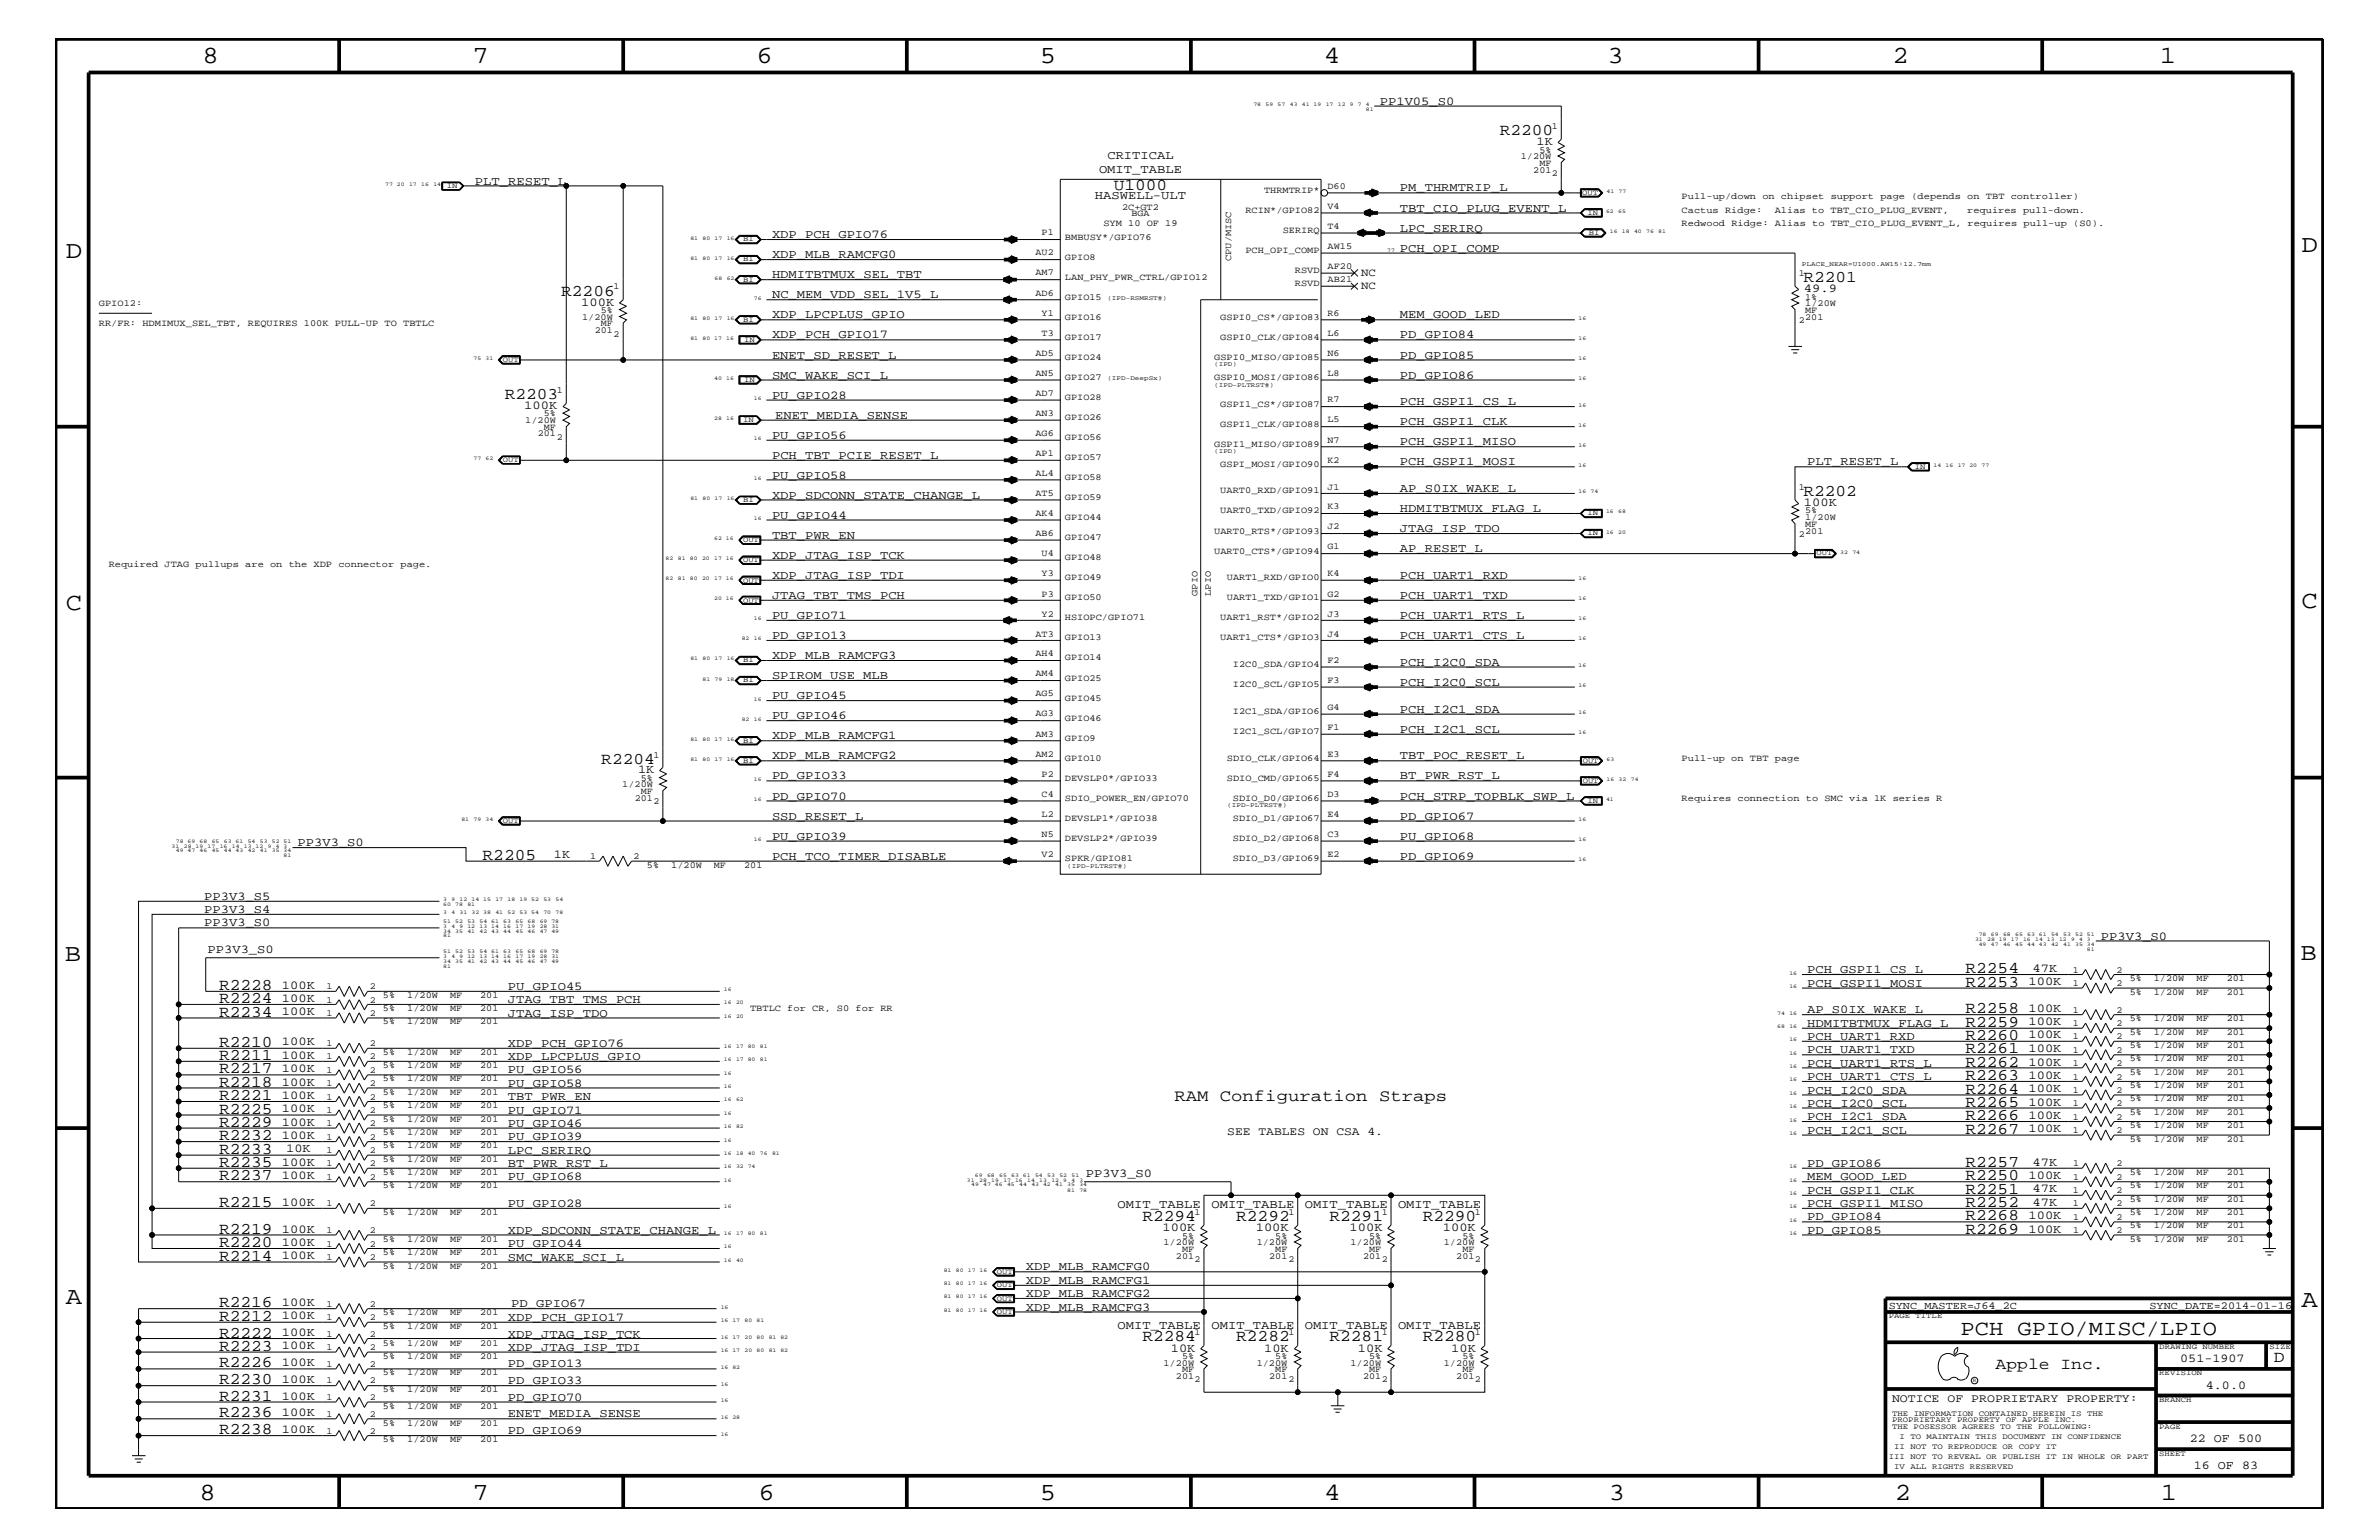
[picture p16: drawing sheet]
<svg xmlns="http://www.w3.org/2000/svg" width="432mm" height="279mm" viewBox="0 0 432 279" stroke-linecap="round" stroke-linejoin="round" font-family="sans-serif">
<defs><g id="words">
<g font-size="4.5">
<text x="36.7" y="11.5">8</text>
<text x="85.8" y="11.5">7</text>
<text x="137.3" y="11.5">6</text>
<text x="188.7" y="11.5">5</text>
<text x="240.3" y="11.5">4</text>
<text x="291.8" y="11.5">3</text>
<text x="343.5" y="11.5">2</text>
<text x="392" y="11.5">1</text>
<text x="11.9" y="46.8">D</text>
<text x="417.7" y="45.7">D</text>
<text x="11.9" y="110.6">C</text>
<text x="417.7" y="110.3">C</text>
<text x="11.8" y="174.3">B</text>
<text x="417.6" y="174.2">B</text>
<text x="11.9" y="236.7">A</text>
<text x="417.7" y="237.1">A</text>
<text x="36.2" y="272.1">8</text>
<text x="85.8" y="272.1">7</text>
<text x="137.7" y="272.1">6</text>
<text x="188.7" y="272.1">5</text>
<text x="240.4" y="272.1">4</text>
<text x="292" y="272.1">3</text>
<text x="343.9" y="272.1">2</text>
<text x="392.2" y="272.1">1</text>
</g>
<text font-size="3.9" x="355.9" y="242.3">PCH GPIO/MISC/LPIO</text>
<g font-size="3">
<text x="272.2" y="24.6">R2200</text>
<text x="202.1" y="34.4">U1000</text>
<text x="101.9" y="53.6">R2206</text>
<text x="327.3" y="51.3">R2201</text>
<text x="91.6" y="72.4">R2203</text>
<text x="327.3" y="90">R2202</text>
<text x="109.1" y="138.5">R2204</text>
<text x="87.6" y="156">R2205</text>
<text x="39.8" y="179.6">R2228</text>
<text x="356.7" y="179">R2253</text>
<text x="356.7" y="176.6">R2254</text>
<text x="39.8" y="184.4">R2234</text>
<text x="39.8" y="182.1">R2224</text>
<text x="356.7" y="183.8">R2258</text>
<text x="39.8" y="189.9">R2210</text>
<text x="356.7" y="186.3">R2259</text>
<text x="356.7" y="188.7">R2260</text>
<text x="356.7" y="191.1">R2261</text>
<text x="39.8" y="192.3">R2211</text>
<text x="39.8" y="194.8">R2217</text>
<text x="39.8" y="197.2">R2218</text>
<text x="356.7" y="193.6">R2262</text>
<text x="356.7" y="195.9">R2263</text>
<text x="39.8" y="202">R2225</text>
<text x="39.8" y="199.6">R2221</text>
<text x="213.1" y="199.8">RAM Configuration Straps</text>
<text x="356.7" y="198.4">R2264</text>
<text x="356.7" y="203.2">R2266</text>
<text x="356.7" y="200.9">R2265</text>
<text x="39.8" y="209.3">R2233</text>
<text x="39.8" y="204.4">R2229</text>
<text x="39.8" y="206.9">R2232</text>
<text x="356.7" y="205.7">R2267</text>
<text x="39.8" y="211.7">R2235</text>
<text x="39.8" y="214.2">R2237</text>
<text x="356.7" y="214.2">R2250</text>
<text x="356.7" y="211.7">R2257</text>
<text x="39.8" y="219">R2215</text>
<text x="207.3" y="221.5">R2294</text>
<text x="224.4" y="221.5">R2292</text>
<text x="241.3" y="221.5">R2291</text>
<text x="258.2" y="221.5">R2290</text>
<text x="356.7" y="221.4">R2268</text>
<text x="356.7" y="216.6">R2251</text>
<text x="356.7" y="219">R2252</text>
<text x="39.8" y="223.9">R2219</text>
<text x="39.8" y="226.3">R2220</text>
<text x="356.7" y="223.9">R2269</text>
<text x="39.8" y="228.7">R2214</text>
<text x="39.8" y="237.2">R2216</text>
<text x="39.8" y="239.6">R2212</text>
<text x="39.8" y="242.7">R2222</text>
<text x="39.8" y="245.1">R2223</text>
<text x="207.3" y="243.4">R2284</text>
<text x="224.4" y="243.4">R2282</text>
<text x="241.3" y="243.4">R2281</text>
<text x="258.2" y="243.4">R2280</text>
<text x="39.8" y="248.1">R2226</text>
<text x="39.8" y="251.1">R2230</text>
<text x="362.2" y="248.4">Apple Inc.</text>
<text x="412.7" y="247.1">D</text>
<text x="39.8" y="254.2">R2231</text>
<text x="39.8" y="257.2">R2236</text>
<text x="39.8" y="260.2">R2238</text>
</g>
<g font-size="2.2">
<text x="250.4" y="19">PP1V05_S0</text>
<text x="201" y="28.9">CRITICAL</text>
<text x="278.9" y="26.4">1K</text>
<text x="86.2" y="33.6">PLT_RESET_L</text>
<text x="199.5" y="31.4">OMIT_TABLE</text>
<text x="254.1" y="34.7">PM_THRMTRIP_L</text>
<text x="198.7" y="36.2">HASWELL-ULT</text>
<text x="254.1" y="38.4">TBT_CIO_PLUG_EVENT_L</text>
<text x="140.1" y="43.2">XDP_PCH_GPIO76</text>
<text x="140.1" y="46.8">XDP_MLB_RAMCFG0</text>
<text x="254.1" y="45.7">PCH_OPI_COMP</text>
<text x="254.1" y="42">LPC_SERIRQ</text>
<text x="140.1" y="50.5">HDMITBTMUX_SEL_TBT</text>
<text x="327.4" y="53">49.9</text>
<text x="105.5" y="55.5">100K</text>
<text x="140.1" y="54.1">NC_MEM_VDD_SEL_1V5_L</text>
<text x="140.1" y="57.8">XDP_LPCPLUS_GPIO</text>
<text x="254.1" y="57.8">MEM_GOOD_LED</text>
<text x="140.1" y="61.4">XDP_PCH_GPIO17</text>
<text x="140.1" y="65.1">ENET_SD_RESET_L</text>
<text x="254.1" y="65.1">PD_GPIO85</text>
<text x="254.1" y="61.4">PD_GPIO84</text>
<text x="140.1" y="68.7">SMC_WAKE_SCI_L</text>
<text x="254.1" y="68.7">PD_GPIO86</text>
<text x="95.2" y="74.3">100K</text>
<text x="140.1" y="72.3">PU_GPIO28</text>
<text x="140.7" y="76">ENET_MEDIA_SENSE</text>
<text x="254.1" y="73.5">PCH_GSPI1_CS_L</text>
<text x="254.1" y="77.2">PCH_GSPI1_CLK</text>
<text x="140.1" y="83.3">PCH_TBT_PCIE_RESET_L</text>
<text x="140.1" y="79.6">PU_GPIO56</text>
<text x="254.1" y="80.8">PCH_GSPI1_MISO</text>
<text x="140.1" y="86.9">PU_GPIO58</text>
<text x="254.1" y="89.3">AP_S0IX_WAKE_L</text>
<text x="254.1" y="84.4">PCH_GSPI1_MOSI</text>
<text x="328" y="84.4">PLT_RESET_L</text>
<text x="140.1" y="90.5">XDP_SDCONN_STATE_CHANGE_L</text>
<text x="140.1" y="94.2">PU_GPIO44</text>
<text x="254.1" y="92.9">HDMITBTMUX_FLAG_L</text>
<text x="327.4" y="91.8">100K</text>
<text x="140.1" y="97.7">TBT_PWR_EN</text>
<text x="140.1" y="101.4">XDP_JTAG_ISP_TCK</text>
<text x="254.1" y="96.5">JTAG_ISP_TDO</text>
<text x="254.1" y="100.2">AP_RESET_L</text>
<text x="140.1" y="105">XDP_JTAG_ISP_TDI</text>
<text x="254.1" y="105">PCH_UART1_RXD</text>
<text x="140.1" y="108.7">JTAG_TBT_TMS_PCH</text>
<text x="140.1" y="112.3">PU_GPIO71</text>
<text x="254.1" y="108.7">PCH_UART1_TXD</text>
<text x="254.1" y="112.3">PCH_UART1_RTS_L</text>
<text x="140.1" y="115.9">PD_GPIO13</text>
<text x="140.1" y="119.6">XDP_MLB_RAMCFG3</text>
<text x="254.1" y="115.9">PCH_UART1_CTS_L</text>
<text x="140.1" y="123.2">SPIROM_USE_MLB</text>
<text x="254.1" y="120.8">PCH_I2C0_SDA</text>
<text x="254.1" y="124.4">PCH_I2C0_SCL</text>
<text x="140.1" y="126.9">PU_GPIO45</text>
<text x="140.1" y="130.5">PU_GPIO46</text>
<text x="254.1" y="129.3">PCH_I2C1_SDA</text>
<text x="140.1" y="134.1">XDP_MLB_RAMCFG1</text>
<text x="140.1" y="137.8">XDP_MLB_RAMCFG2</text>
<text x="254.1" y="137.8">TBT_POC_RESET_L</text>
<text x="254.1" y="133">PCH_I2C1_SCL</text>
<text x="115.8" y="140.3">1K</text>
<text x="140.1" y="141.4">PD_GPIO33</text>
<text x="254.1" y="141.4">BT_PWR_RST_L</text>
<text x="140.1" y="148.7">SSD_RESET_L</text>
<text x="140.1" y="145.1">PD_GPIO70</text>
<text x="254.1" y="148.7">PD_GPIO67</text>
<text x="254.1" y="145.1">PCH_STRP_TOPBLK_SWP_L</text>
<text x="54" y="153.5">PP3V3_S0</text>
<text x="100.5" y="155.7">1K</text>
<text x="140.1" y="152.3">PU_GPIO39</text>
<text x="140.1" y="156">PCH_TCO_TIMER_DISABLE</text>
<text x="254.1" y="156">PD_GPIO69</text>
<text x="254.1" y="152.3">PU_GPIO68</text>
<text x="37.1" y="163.3">PP3V3_S5</text>
<text x="37.1" y="165.6">PP3V3_S4</text>
<text x="37.1" y="168.1">PP3V3_S0</text>
<text x="37.7" y="172.9">PP3V3_S0</text>
<text x="381.3" y="170.5">PP3V3_S0</text>
<text x="51.2" y="179.4">100K</text>
<text x="92.2" y="179.6">PU_GPIO45</text>
<text x="328" y="176.6">PCH_GSPI1_CS_L</text>
<text x="328" y="179">PCH_GSPI1_MOSI</text>
<text x="368.2" y="178.8">100K</text>
<text x="368.9" y="176.3">47K</text>
<text x="51.2" y="184.2">100K</text>
<text x="51.2" y="181.8">100K</text>
<text x="92.2" y="184.4">JTAG_ISP_TDO</text>
<text x="92.2" y="182.1">JTAG_TBT_TMS_PCH</text>
<text x="328" y="183.8">AP_S0IX_WAKE_L</text>
<text x="368.2" y="183.6">100K</text>
<text x="51.2" y="189.7">100K</text>
<text x="92.2" y="189.9">XDP_PCH_GPIO76</text>
<text x="328" y="191.1">PCH_UART1_TXD</text>
<text x="328" y="188.7">PCH_UART1_RXD</text>
<text x="328" y="186.3">HDMITBTMUX_FLAG_L</text>
<text x="368.2" y="186">100K</text>
<text x="368.2" y="188.4">100K</text>
<text x="368.2" y="190.9">100K</text>
<text x="51.2" y="192.1">100K</text>
<text x="51.2" y="194.5">100K</text>
<text x="51.2" y="197">100K</text>
<text x="92.2" y="192.3">XDP_LPCPLUS_GPIO</text>
<text x="92.2" y="197.2">PU_GPIO58</text>
<text x="92.2" y="194.8">PU_GPIO56</text>
<text x="328" y="193.6">PCH_UART1_RTS_L</text>
<text x="328" y="195.9">PCH_UART1_CTS_L</text>
<text x="368.2" y="193.3">100K</text>
<text x="368.2" y="195.7">100K</text>
<text x="51.2" y="201.8">100K</text>
<text x="51.2" y="199.3">100K</text>
<text x="92.2" y="199.6">TBT_PWR_EN</text>
<text x="92.2" y="202">PU_GPIO71</text>
<text x="328" y="203.2">PCH_I2C1_SDA</text>
<text x="328" y="198.4">PCH_I2C0_SDA</text>
<text x="328" y="200.9">PCH_I2C0_SCL</text>
<text x="368.2" y="198.1">100K</text>
<text x="368.2" y="203">100K</text>
<text x="368.2" y="200.6">100K</text>
<text x="51.2" y="204.2">100K</text>
<text x="51.2" y="206.6">100K</text>
<text x="51.9" y="209.1">10K</text>
<text x="92.2" y="206.9">PU_GPIO39</text>
<text x="92.2" y="209.3">LPC_SERIRQ</text>
<text x="92.2" y="204.4">PU_GPIO46</text>
<text x="328" y="205.7">PCH_I2C1_SCL</text>
<text x="368.2" y="205.4">100K</text>
<text x="51.2" y="211.5">100K</text>
<text x="51.2" y="213.9">100K</text>
<text x="92.2" y="214.2">PU_GPIO68</text>
<text x="92.2" y="211.7">BT_PWR_RST_L</text>
<text x="197.1" y="213.6">PP3V3_S0</text>
<text x="328" y="211.7">PD_GPIO86</text>
<text x="328" y="214.2">MEM_GOOD_LED</text>
<text x="368.2" y="213.9">100K</text>
<text x="368.9" y="211.5">47K</text>
<text x="51.2" y="218.7">100K</text>
<text x="92.2" y="219">PU_GPIO28</text>
<text x="202.9" y="219.2">OMIT_TABLE</text>
<text x="219.9" y="219.2">OMIT_TABLE</text>
<text x="236.8" y="219.2">OMIT_TABLE</text>
<text x="253.7" y="219.2">OMIT_TABLE</text>
<text x="328" y="219">PCH_GSPI1_MISO</text>
<text x="328" y="216.6">PCH_GSPI1_CLK</text>
<text x="328" y="221.4">PD_GPIO84</text>
<text x="368.2" y="221.2">100K</text>
<text x="368.9" y="216.4">47K</text>
<text x="368.9" y="218.7">47K</text>
<text x="51.2" y="223.6">100K</text>
<text x="51.2" y="226">100K</text>
<text x="92.2" y="223.9">XDP_SDCONN_STATE_CHANGE_L</text>
<text x="92.2" y="226.3">PU_GPIO44</text>
<text x="211" y="223.4">100K</text>
<text x="227.9" y="223.4">100K</text>
<text x="244.9" y="223.4">100K</text>
<text x="261.9" y="223.4">100K</text>
<text x="328" y="223.9">PD_GPIO85</text>
<text x="368.2" y="223.6">100K</text>
<text x="51.2" y="228.5">100K</text>
<text x="92.2" y="228.7">SMC_WAKE_SCI_L</text>
<text x="186.2" y="232.9">XDP_MLB_RAMCFG1</text>
<text x="186.2" y="230.5">XDP_MLB_RAMCFG0</text>
<text x="51.2" y="236.9">100K</text>
<text x="51.2" y="239.4">100K</text>
<text x="92.2" y="239.6">XDP_PCH_GPIO17</text>
<text x="92.8" y="237.2">PD_GPIO67</text>
<text x="186.2" y="237.8">XDP_MLB_RAMCFG3</text>
<text x="186.2" y="235.4">XDP_MLB_RAMCFG2</text>
<text x="51.2" y="242.4">100K</text>
<text x="51.2" y="244.8">100K</text>
<text x="92.2" y="242.7">XDP_JTAG_ISP_TCK</text>
<text x="92.2" y="245.1">XDP_JTAG_ISP_TDI</text>
<text x="202.9" y="241.1">OMIT_TABLE</text>
<text x="212.5" y="245.2">10K</text>
<text x="219.9" y="241.1">OMIT_TABLE</text>
<text x="229.4" y="245.2">10K</text>
<text x="236.8" y="241.1">OMIT_TABLE</text>
<text x="246.5" y="245.2">10K</text>
<text x="253.7" y="241.1">OMIT_TABLE</text>
<text x="263.4" y="245.2">10K</text>
<text x="51.2" y="247.8">100K</text>
<text x="51.2" y="250.9">100K</text>
<text x="92.2" y="251.1">PD_GPIO33</text>
<text x="92.2" y="248.1">PD_GPIO13</text>
<text x="395.7" y="247.1">051-1907</text>
<text x="400.4" y="252">4.0.0</text>
<text x="51.2" y="253.9">100K</text>
<text x="51.2" y="256.9">100K</text>
<text x="92.2" y="257.2">ENET_MEDIA_SENSE</text>
<text x="92.2" y="254.2">PD_GPIO70</text>
<text x="51.2" y="260">100K</text>
<text x="92.2" y="260.2">PD_GPIO69</text>
<text x="397.5" y="261.6">22 OF 500</text>
<text x="398.2" y="266.6">16 OF 83</text>
</g>
<g font-size="2.1">
<text x="222.8" y="205.9">SEE TABLES ON CSA 4.</text>
<text x="343.4" y="254.4">NOTICE OF PROPRIETARY PROPERTY:</text>
</g>
<g font-size="2">
<text x="247.1" y="52.5">NC</text>
<text x="247.1" y="50.2">NC</text>
</g>
<g font-size="1.9">
<text x="342.8" y="237.4">SYNC_MASTER=J64_2C</text>
<text x="390.1" y="237.4">SYNC_DATE=2014-01-16</text>
</g>
<g font-size="1.7">
<text x="281.7" y="23.5">1</text>
<text x="276" y="28.9">1/20W</text>
<text x="279.4" y="27.7">5%</text>
<text x="229.4" y="35">THRMTRIP*</text>
<text x="241" y="34.2">D60</text>
<text x="278.3" y="31.4">201</text>
<text x="279.4" y="30.2">MF</text>
<text x="281.7" y="31.9">2</text>
<text x="200.3" y="41">SYM 10 OF 19</text>
<text x="203.7" y="38">2C+GT2</text>
<text x="205.4" y="39.2">BGA</text>
<text x="226.1" y="38.6">RCIN*/GPIO82</text>
<text x="241" y="37.9">V4</text>
<text x="241" y="41.5">T4</text>
<text x="305.2" y="36.2">Pull-up/down on chipset support page (depends on TBT controller)</text>
<text x="305.2" y="41">Redwood Ridge: Alias to TBT_CIO_PLUG_EVENT_L, requires pull-up (S0).</text>
<text x="305.2" y="38.6">Cactus Ridge:</text>
<text x="322.1" y="38.6">Alias to TBT_CIO_PLUG_EVENT,</text>
<text x="357.1" y="38.6">requires pull-down.</text>
<text x="188" y="46.3">AU2</text>
<text x="189.1" y="42.7">P1</text>
<text x="193.3" y="43.5">BMBUSY*/GPIO76</text>
<text x="193.3" y="47.1">GPIO8</text>
<text x="223.4" y="47.4" transform="rotate(-90 223.4 47.4)">CPU/MISC</text>
<text x="226.1" y="45.9">PCH_OPI_COMP</text>
<text x="232.8" y="42.3">SERIRQ</text>
<text x="241" y="45.2">AW15</text>
<text x="111.3" y="52.5">1</text>
<text x="188" y="50">AM7</text>
<text x="188" y="53.6">AD6</text>
<text x="193.3" y="50.7">LAN_PHY_PWR_CTRL/GPIO12</text>
<text x="235" y="51.9">RSVD</text>
<text x="235" y="49.6">RSVD</text>
<text x="241" y="51.3">AB21</text>
<text x="241" y="48.8">AF20</text>
<text x="326.5" y="50.2">1</text>
<text x="17.9" y="59.2">RR/FR: HDMIMUX_SEL_TBT, REQUIRES 100K PULL-UP TO TBTLC</text>
<text x="17.9" y="55.6">GPIO12:</text>
<text x="105.7" y="58">1/20W</text>
<text x="109.1" y="56.8">5%</text>
<text x="109.1" y="59.2">MF</text>
<text x="189.1" y="57.3">Y1</text>
<text x="193.3" y="54.4">GPIO15</text>
<text x="193.3" y="58">GPIO16</text>
<text x="221.5" y="58">GSPI0_CS*/GPIO83</text>
<text x="241" y="57.3">R6</text>
<text x="326.5" y="58.6">2</text>
<text x="327.7" y="56.8">MF</text>
<text x="327.7" y="58">201</text>
<text x="327.7" y="54.4">1%</text>
<text x="327.7" y="55.6">1/20W</text>
<text x="107.9" y="60.4">201</text>
<text x="111.3" y="61.1">2</text>
<text x="188" y="64.5">AD5</text>
<text x="189.1" y="60.9">T3</text>
<text x="193.3" y="61.7">GPIO17</text>
<text x="193.3" y="65.3">GPIO24</text>
<text x="220.4" y="65.3">GSPI0_MISO/GPIO85</text>
<text x="221.5" y="61.7">GSPI0_CLK/GPIO84</text>
<text x="241" y="64.5">N6</text>
<text x="241" y="60.9">L6</text>
<text x="101.1" y="71.3">1</text>
<text x="188" y="71.8">AD7</text>
<text x="188" y="68.2">AN5</text>
<text x="193.3" y="68.9">GPIO27</text>
<text x="220.4" y="68.9">GSPI0_MOSI/GPIO86</text>
<text x="241" y="68.2">L8</text>
<text x="95.3" y="76.8">1/20W</text>
<text x="98.7" y="75.6">5%</text>
<text x="188" y="75.5">AN3</text>
<text x="193.3" y="72.6">GPIO28</text>
<text x="193.3" y="76.2">GPIO26</text>
<text x="221.5" y="77.4">GSPI1_CLK/GPIO88</text>
<text x="221.5" y="73.8">GSPI1_CS*/GPIO87</text>
<text x="241" y="76.7">L5</text>
<text x="241" y="73">R7</text>
<text x="97.6" y="79.2">201</text>
<text x="98.7" y="78">MF</text>
<text x="101.1" y="79.9">2</text>
<text x="188" y="79.1">AG6</text>
<text x="188" y="82.7">AP1</text>
<text x="193.3" y="79.9">GPIO56</text>
<text x="193.3" y="83.5">GPIO57</text>
<text x="220.4" y="81.1">GSPI1_MISO/GPIO89</text>
<text x="241" y="83.9">K2</text>
<text x="241" y="80.3">N7</text>
<text x="188" y="86.4">AL4</text>
<text x="193.3" y="87.1">GPIO58</text>
<text x="221.5" y="84.7">GSPI_MOSI/GPIO90</text>
<text x="221.5" y="89.5">UART0_RXD/GPIO91</text>
<text x="241" y="88.8">J1</text>
<text x="326.5" y="88.9">1</text>
<text x="188" y="90">AT5</text>
<text x="188" y="93.7">AK4</text>
<text x="193.3" y="90.7">GPIO59</text>
<text x="193.3" y="94.3">GPIO44</text>
<text x="221.5" y="93.2">UART0_TXD/GPIO92</text>
<text x="241" y="92.4">K3</text>
<text x="327.7" y="94.3">1/20W</text>
<text x="327.7" y="93.2">5%</text>
<text x="327.7" y="95.6">MF</text>
<text x="188" y="97.3">AB6</text>
<text x="189.1" y="101">U4</text>
<text x="193.3" y="98">GPIO47</text>
<text x="193.3" y="101.6">GPIO48</text>
<text x="220.4" y="100.4">UART0_CTS*/GPIO94</text>
<text x="220.4" y="96.8">UART0_RTS*/GPIO93</text>
<text x="241" y="99.7">G1</text>
<text x="241" y="96">J2</text>
<text x="326.5" y="97.4">2</text>
<text x="327.7" y="96.8">201</text>
<text x="19.7" y="102.9">Required JTAG pullups are on the XDP connector page.</text>
<text x="189.1" y="104.6">Y3</text>
<text x="193.3" y="105.3">GPIO49</text>
<text x="222.7" y="105.3">UART1_RXD/GPIO0</text>
<text x="241" y="104.6">K4</text>
<text x="189.1" y="108.2">P3</text>
<text x="189.1" y="111.9">Y2</text>
<text x="193.3" y="108.9">GPIO50</text>
<text x="193.3" y="112.6">HSIOPC/GPIO71</text>
<text x="217.3" y="108.1" transform="rotate(-90 217.3 108.1)">GPIO</text>
<text x="219.8" y="108.1" transform="rotate(-90 219.8 108.1)">LPIO</text>
<text x="221.5" y="112.6">UART1_RST*/GPIO2</text>
<text x="222.7" y="108.9">UART1_TXD/GPIO1</text>
<text x="241" y="111.9">J3</text>
<text x="241" y="108.2">G2</text>
<text x="188" y="115.5">AT3</text>
<text x="188" y="119.1">AH4</text>
<text x="193.3" y="116.2">GPIO13</text>
<text x="193.3" y="119.8">GPIO14</text>
<text x="221.5" y="116.2">UART1_CTS*/GPIO3</text>
<text x="241" y="115.5">J4</text>
<text x="188" y="122.7">AM4</text>
<text x="193.3" y="123.5">GPIO25</text>
<text x="223.8" y="124.7">I2C0_SCL/GPIO5</text>
<text x="223.8" y="121">I2C0_SDA/GPIO4</text>
<text x="241" y="124">F3</text>
<text x="241" y="120.3">F2</text>
<text x="188" y="126.4">AG5</text>
<text x="188" y="130">AG3</text>
<text x="193.3" y="127.1">GPIO45</text>
<text x="193.3" y="130.8">GPIO46</text>
<text x="223.8" y="129.6">I2C1_SDA/GPIO6</text>
<text x="241" y="128.8">G4</text>
<text x="118.6" y="137.4">1</text>
<text x="188" y="133.6">AM3</text>
<text x="188" y="137.3">AM2</text>
<text x="193.3" y="134.4">GPIO9</text>
<text x="223.8" y="133.2">I2C1_SCL/GPIO7</text>
<text x="241" y="132.4">F1</text>
<text x="241" y="137.3">E3</text>
<text x="112.9" y="142.9">1/20W</text>
<text x="116.3" y="141.7">5%</text>
<text x="189.1" y="140.9">P2</text>
<text x="193.3" y="138">GPIO10</text>
<text x="193.3" y="141.7">DEVSLP0*/GPIO33</text>
<text x="222.7" y="141.7">SDIO_CMD/GPIO65</text>
<text x="222.7" y="138">SDIO_CLK/GPIO64</text>
<text x="241" y="140.9">F4</text>
<text x="305.2" y="138">Pull-up on TBT page</text>
<text x="115.2" y="145.3">201</text>
<text x="116.3" y="144">MF</text>
<text x="118.6" y="145.9">2</text>
<text x="189.1" y="148.2">L2</text>
<text x="189.1" y="144.6">C4</text>
<text x="193.3" y="149">DEVSLP1*/GPIO38</text>
<text x="193.3" y="145.3">SDIO_POWER_EN/GPIO70</text>
<text x="223.8" y="149">SDIO_D1/GPIO67</text>
<text x="223.8" y="145.3">SDIO_D0/GPIO66</text>
<text x="241" y="148.2">E4</text>
<text x="241" y="144.6">D3</text>
<text x="305.2" y="145.3">Requires connection to SMC via 1K series R</text>
<text x="107.1" y="155.8">1</text>
<text x="115" y="155.8">2</text>
<text x="189.1" y="151.8">N5</text>
<text x="189.1" y="155.5">V2</text>
<text x="193.3" y="152.6">DEVSLP2*/GPIO39</text>
<text x="223.8" y="152.6">SDIO_D2/GPIO68</text>
<text x="241" y="151.8">C3</text>
<text x="241" y="155.5">E2</text>
<text x="117.4" y="157.4">5%</text>
<text x="121.8" y="157.4">1/20W</text>
<text x="129.5" y="157.4">MF</text>
<text x="135.1" y="157.4">201</text>
<text x="193.3" y="156.2">SPKR/GPIO81</text>
<text x="223.8" y="156.2">SDIO_D3/GPIO69</text>
<text x="59.3" y="179.5">1</text>
<text x="67.1" y="179.5">2</text>
<text x="376.3" y="178.8">1</text>
<text x="376.3" y="176.5">1</text>
<text x="384.1" y="178.8">2</text>
<text x="384.1" y="176.5">2</text>
<text x="386.6" y="178">5%</text>
<text x="390.9" y="178">1/20W</text>
<text x="398.7" y="178">MF</text>
<text x="404.2" y="178">201</text>
<text x="59.3" y="181.9">1</text>
<text x="59.3" y="184.3">1</text>
<text x="67.1" y="181.9">2</text>
<text x="67.1" y="184.3">2</text>
<text x="69.5" y="185.9">5%</text>
<text x="69.5" y="183.5">5%</text>
<text x="69.5" y="181">5%</text>
<text x="73.9" y="185.9">1/20W</text>
<text x="73.9" y="183.5">1/20W</text>
<text x="73.9" y="181">1/20W</text>
<text x="81.7" y="185.9">MF</text>
<text x="81.7" y="183.5">MF</text>
<text x="81.7" y="181">MF</text>
<text x="87.2" y="185.9">201</text>
<text x="87.2" y="183.5">201</text>
<text x="87.2" y="181">201</text>
<text x="136.1" y="183.5">TBTLC for CR, S0 for RR</text>
<text x="376.3" y="183.8">1</text>
<text x="384.1" y="183.8">2</text>
<text x="386.6" y="185.3">5%</text>
<text x="386.6" y="180.5">5%</text>
<text x="390.9" y="185.3">1/20W</text>
<text x="390.9" y="180.5">1/20W</text>
<text x="398.7" y="185.3">MF</text>
<text x="398.7" y="180.5">MF</text>
<text x="404.2" y="185.3">201</text>
<text x="404.2" y="180.5">201</text>
<text x="59.3" y="189.8">1</text>
<text x="67.1" y="189.8">2</text>
<text x="69.5" y="191.4">5%</text>
<text x="73.9" y="191.4">1/20W</text>
<text x="81.7" y="191.4">MF</text>
<text x="87.2" y="191.4">201</text>
<text x="376.3" y="186.1">1</text>
<text x="376.3" y="188.6">1</text>
<text x="376.3" y="191">1</text>
<text x="384.1" y="186.1">2</text>
<text x="384.1" y="188.6">2</text>
<text x="384.1" y="191">2</text>
<text x="386.6" y="187.7">5%</text>
<text x="386.6" y="190.2">5%</text>
<text x="390.9" y="187.7">1/20W</text>
<text x="390.9" y="190.2">1/20W</text>
<text x="398.7" y="187.7">MF</text>
<text x="398.7" y="190.2">MF</text>
<text x="404.2" y="187.7">201</text>
<text x="404.2" y="190.2">201</text>
<text x="59.3" y="192.2">1</text>
<text x="59.3" y="194.7">1</text>
<text x="59.3" y="197">1</text>
<text x="67.1" y="192.2">2</text>
<text x="67.1" y="194.7">2</text>
<text x="67.1" y="197">2</text>
<text x="69.5" y="193.7">5%</text>
<text x="69.5" y="196.2">5%</text>
<text x="73.9" y="193.7">1/20W</text>
<text x="73.9" y="196.2">1/20W</text>
<text x="81.7" y="193.7">MF</text>
<text x="81.7" y="196.2">MF</text>
<text x="87.2" y="193.7">201</text>
<text x="87.2" y="196.2">201</text>
<text x="376.3" y="193.4">1</text>
<text x="376.3" y="195.9">1</text>
<text x="384.1" y="193.4">2</text>
<text x="384.1" y="195.9">2</text>
<text x="386.6" y="195">5%</text>
<text x="386.6" y="192.6">5%</text>
<text x="386.6" y="197.4">5%</text>
<text x="390.9" y="195">1/20W</text>
<text x="390.9" y="192.6">1/20W</text>
<text x="390.9" y="197.4">1/20W</text>
<text x="398.7" y="195">MF</text>
<text x="398.7" y="192.6">MF</text>
<text x="398.7" y="197.4">MF</text>
<text x="404.2" y="195">201</text>
<text x="404.2" y="192.6">201</text>
<text x="404.2" y="197.4">201</text>
<text x="59.3" y="199.5">1</text>
<text x="59.3" y="201.9">1</text>
<text x="67.1" y="199.5">2</text>
<text x="67.1" y="201.9">2</text>
<text x="69.5" y="203.5">5%</text>
<text x="69.5" y="198.7">5%</text>
<text x="69.5" y="201">5%</text>
<text x="73.9" y="203.5">1/20W</text>
<text x="73.9" y="198.7">1/20W</text>
<text x="73.9" y="201">1/20W</text>
<text x="81.7" y="203.5">MF</text>
<text x="81.7" y="198.7">MF</text>
<text x="81.7" y="201">MF</text>
<text x="87.2" y="203.5">201</text>
<text x="87.2" y="198.7">201</text>
<text x="87.2" y="201">201</text>
<text x="376.3" y="198.2">1</text>
<text x="376.3" y="203.1">1</text>
<text x="376.3" y="200.7">1</text>
<text x="384.1" y="198.2">2</text>
<text x="384.1" y="203.1">2</text>
<text x="384.1" y="200.7">2</text>
<text x="386.6" y="199.8">5%</text>
<text x="386.6" y="202.3">5%</text>
<text x="390.9" y="199.8">1/20W</text>
<text x="390.9" y="202.3">1/20W</text>
<text x="398.7" y="199.8">MF</text>
<text x="398.7" y="202.3">MF</text>
<text x="404.2" y="199.8">201</text>
<text x="404.2" y="202.3">201</text>
<text x="59.3" y="204.3">1</text>
<text x="59.3" y="206.8">1</text>
<text x="59.3" y="209.2">1</text>
<text x="67.1" y="204.3">2</text>
<text x="67.1" y="206.8">2</text>
<text x="67.1" y="209.2">2</text>
<text x="69.5" y="205.9">5%</text>
<text x="69.5" y="208.3">5%</text>
<text x="73.9" y="205.9">1/20W</text>
<text x="73.9" y="208.3">1/20W</text>
<text x="81.7" y="205.9">MF</text>
<text x="81.7" y="208.3">MF</text>
<text x="87.2" y="205.9">201</text>
<text x="87.2" y="208.3">201</text>
<text x="376.3" y="205.5">1</text>
<text x="384.1" y="205.5">2</text>
<text x="386.6" y="204.7">5%</text>
<text x="386.6" y="207.1">5%</text>
<text x="390.9" y="204.7">1/20W</text>
<text x="390.9" y="207.1">1/20W</text>
<text x="398.7" y="204.7">MF</text>
<text x="398.7" y="207.1">MF</text>
<text x="404.2" y="204.7">201</text>
<text x="404.2" y="207.1">201</text>
<text x="59.3" y="211.6">1</text>
<text x="59.3" y="214.1">1</text>
<text x="67.1" y="211.6">2</text>
<text x="67.1" y="214.1">2</text>
<text x="69.5" y="210.8">5%</text>
<text x="69.5" y="213.2">5%</text>
<text x="69.5" y="215.6">5%</text>
<text x="73.9" y="210.8">1/20W</text>
<text x="73.9" y="213.2">1/20W</text>
<text x="73.9" y="215.6">1/20W</text>
<text x="81.7" y="210.8">MF</text>
<text x="81.7" y="213.2">MF</text>
<text x="81.7" y="215.6">MF</text>
<text x="87.2" y="210.8">201</text>
<text x="87.2" y="213.2">201</text>
<text x="87.2" y="215.6">201</text>
<text x="376.3" y="211.6">1</text>
<text x="376.3" y="214.1">1</text>
<text x="384.1" y="211.6">2</text>
<text x="384.1" y="214.1">2</text>
<text x="386.6" y="215.6">5%</text>
<text x="386.6" y="213.2">5%</text>
<text x="390.9" y="215.6">1/20W</text>
<text x="390.9" y="213.2">1/20W</text>
<text x="398.7" y="215.6">MF</text>
<text x="398.7" y="213.2">MF</text>
<text x="404.2" y="215.6">201</text>
<text x="404.2" y="213.2">201</text>
<text x="59.3" y="218.9">1</text>
<text x="67.1" y="218.9">2</text>
<text x="69.5" y="220.4">5%</text>
<text x="73.9" y="220.4">1/20W</text>
<text x="81.7" y="220.4">MF</text>
<text x="87.2" y="220.4">201</text>
<text x="216.8" y="220.4">1</text>
<text x="233.9" y="220.4">1</text>
<text x="250.8" y="220.4">1</text>
<text x="267.7" y="220.4">1</text>
<text x="376.3" y="216.4">1</text>
<text x="376.3" y="218.9">1</text>
<text x="376.3" y="221.3">1</text>
<text x="384.1" y="216.4">2</text>
<text x="384.1" y="218.9">2</text>
<text x="384.1" y="221.3">2</text>
<text x="386.6" y="218">5%</text>
<text x="386.6" y="220.4">5%</text>
<text x="390.9" y="218">1/20W</text>
<text x="390.9" y="220.4">1/20W</text>
<text x="398.7" y="218">MF</text>
<text x="398.7" y="220.4">MF</text>
<text x="404.2" y="218">201</text>
<text x="404.2" y="220.4">201</text>
<text x="59.3" y="223.7">1</text>
<text x="59.3" y="226.2">1</text>
<text x="67.1" y="223.7">2</text>
<text x="67.1" y="226.2">2</text>
<text x="69.5" y="225.3">5%</text>
<text x="69.5" y="227.7">5%</text>
<text x="73.9" y="225.3">1/20W</text>
<text x="73.9" y="227.7">1/20W</text>
<text x="81.7" y="225.3">MF</text>
<text x="81.7" y="227.7">MF</text>
<text x="87.2" y="225.3">201</text>
<text x="87.2" y="227.7">201</text>
<text x="211.2" y="225.9">1/20W</text>
<text x="214.5" y="227.1">MF</text>
<text x="214.5" y="224.7">5%</text>
<text x="228.1" y="225.9">1/20W</text>
<text x="231.5" y="227.1">MF</text>
<text x="231.5" y="224.7">5%</text>
<text x="245.1" y="225.9">1/20W</text>
<text x="248.5" y="227.1">MF</text>
<text x="248.5" y="224.7">5%</text>
<text x="262" y="225.9">1/20W</text>
<text x="265.4" y="227.1">MF</text>
<text x="265.4" y="224.7">5%</text>
<text x="376.3" y="223.7">1</text>
<text x="384.1" y="223.7">2</text>
<text x="386.6" y="222.9">5%</text>
<text x="386.6" y="225.3">5%</text>
<text x="390.9" y="222.9">1/20W</text>
<text x="390.9" y="225.3">1/20W</text>
<text x="398.7" y="222.9">MF</text>
<text x="398.7" y="225.3">MF</text>
<text x="404.2" y="222.9">201</text>
<text x="404.2" y="225.3">201</text>
<text x="59.3" y="228.5">1</text>
<text x="67.1" y="228.5">2</text>
<text x="69.5" y="230.2">5%</text>
<text x="73.9" y="230.2">1/20W</text>
<text x="81.7" y="230.2">MF</text>
<text x="87.2" y="230.2">201</text>
<text x="213.4" y="228.4">201</text>
<text x="216.8" y="229">2</text>
<text x="230.4" y="228.4">201</text>
<text x="233.9" y="229">2</text>
<text x="247.4" y="228.4">201</text>
<text x="250.8" y="229">2</text>
<text x="264.3" y="228.4">201</text>
<text x="267.7" y="229">2</text>
<text x="59.3" y="239.5">1</text>
<text x="59.3" y="237.1">1</text>
<text x="67.1" y="239.5">2</text>
<text x="67.1" y="237.1">2</text>
<text x="69.5" y="238.6">5%</text>
<text x="73.9" y="238.6">1/20W</text>
<text x="81.7" y="238.6">MF</text>
<text x="87.2" y="238.6">201</text>
<text x="59.3" y="242.5">1</text>
<text x="59.3" y="245">1</text>
<text x="67.1" y="242.5">2</text>
<text x="67.1" y="245">2</text>
<text x="69.5" y="241.1">5%</text>
<text x="69.5" y="244.1">5%</text>
<text x="73.9" y="241.1">1/20W</text>
<text x="73.9" y="244.1">1/20W</text>
<text x="81.7" y="241.1">MF</text>
<text x="81.7" y="244.1">MF</text>
<text x="87.2" y="241.1">201</text>
<text x="87.2" y="244.1">201</text>
<text x="216.8" y="242.3">1</text>
<text x="233.9" y="242.3">1</text>
<text x="250.8" y="242.3">1</text>
<text x="267.7" y="242.3">1</text>
<text x="59.3" y="248">1</text>
<text x="59.3" y="251">1</text>
<text x="67.1" y="248">2</text>
<text x="67.1" y="251">2</text>
<text x="69.5" y="246.5">5%</text>
<text x="69.5" y="249.5">5%</text>
<text x="73.9" y="246.5">1/20W</text>
<text x="73.9" y="249.5">1/20W</text>
<text x="81.7" y="246.5">MF</text>
<text x="81.7" y="249.5">MF</text>
<text x="87.2" y="246.5">201</text>
<text x="87.2" y="249.5">201</text>
<text x="211.2" y="247.8">1/20W</text>
<text x="213.4" y="250.1">201</text>
<text x="214.5" y="248.9">MF</text>
<text x="214.5" y="246.5">5%</text>
<text x="216.8" y="250.7">2</text>
<text x="228.1" y="247.8">1/20W</text>
<text x="230.4" y="250.1">201</text>
<text x="231.5" y="248.9">MF</text>
<text x="231.5" y="246.5">5%</text>
<text x="233.9" y="250.7">2</text>
<text x="245.1" y="247.8">1/20W</text>
<text x="247.4" y="250.1">201</text>
<text x="248.5" y="248.9">MF</text>
<text x="248.5" y="246.5">5%</text>
<text x="250.8" y="250.7">2</text>
<text x="262" y="247.8">1/20W</text>
<text x="264.3" y="250.1">201</text>
<text x="265.4" y="248.9">MF</text>
<text x="265.4" y="246.5">5%</text>
<text x="267.7" y="250.7">2</text>
<text x="59.3" y="254">1</text>
<text x="59.3" y="257.1">1</text>
<text x="67.1" y="254">2</text>
<text x="67.1" y="257.1">2</text>
<text x="69.5" y="252.6">5%</text>
<text x="69.5" y="255.6">5%</text>
<text x="73.9" y="252.6">1/20W</text>
<text x="73.9" y="255.6">1/20W</text>
<text x="81.7" y="252.6">MF</text>
<text x="81.7" y="255.6">MF</text>
<text x="87.2" y="252.6">201</text>
<text x="87.2" y="255.6">201</text>
<text x="59.3" y="260.1">1</text>
<text x="67.1" y="260.1">2</text>
<text x="69.5" y="258.7">5%</text>
<text x="69.5" y="261.6">5%</text>
<text x="73.9" y="258.7">1/20W</text>
<text x="73.9" y="261.6">1/20W</text>
<text x="81.7" y="258.7">MF</text>
<text x="81.7" y="261.6">MF</text>
<text x="87.2" y="258.7">201</text>
<text x="87.2" y="261.6">201</text>
</g>
<g font-size="1.4">
<text x="81.1" y="34.1">IN</text>
<text x="287.2" y="35.3">OUT</text>
<text x="288.1" y="39">IN</text>
<text x="134.9" y="43.8">BI</text>
<text x="134.9" y="47.4">BI</text>
<text x="288.4" y="42.6">BI</text>
<text x="134.9" y="51.1">BI</text>
<text x="134.9" y="58.4">BI</text>
<text x="91.3" y="65.6">OUT</text>
<text x="135" y="62">IN</text>
<text x="135" y="69.3">IN</text>
<text x="134.9" y="76.6">IN</text>
<text x="91.3" y="83.8">OUT</text>
<text x="347.6" y="85">IN</text>
<text x="134.9" y="91.1">BI</text>
<text x="288.1" y="93.5">IN</text>
<text x="134.9" y="98.4">OUT</text>
<text x="288.1" y="97.1">IN</text>
<text x="329.7" y="100.8">OUT</text>
<text x="134.9" y="102.1">OUT</text>
<text x="134.9" y="105.7">OUT</text>
<text x="134.9" y="109.3">OUT</text>
<text x="134.9" y="123.8">BI</text>
<text x="134.9" y="120.2">BI</text>
<text x="134.9" y="134.7">BI</text>
<text x="134.9" y="138.4">BI</text>
<text x="287.3" y="138.4">OUT</text>
<text x="287.3" y="142">OUT</text>
<text x="91.3" y="149.3">OUT</text>
<text x="288.1" y="145.7">IN</text>
<text x="180.9" y="231.1">OUT</text>
<text x="180.9" y="233.5">OUT</text>
<text x="180.9" y="236">OUT</text>
<text x="180.9" y="238.4">OUT</text>
<text x="342.8" y="239.2">PAGE TITLE</text>
<text x="391.9" y="244.7">DRAWING NUMBER</text>
<text x="411.9" y="244.7">SIZE</text>
<text x="391.9" y="249.5">REVISION</text>
<text x="343.4" y="256.8">THE INFORMATION CONTAINED HEREIN IS THE</text>
<text x="391.9" y="254.4">BRANCH</text>
<text x="343.4" y="258">PROPRIETARY PROPERTY OF APPLE INC.</text>
<text x="343.4" y="259.3">THE POSESSOR AGREES TO THE FOLLOWING:</text>
<text x="343.8" y="262.9">II NOT TO REPRODUCE OR COPY IT</text>
<text x="344.8" y="261.1">I TO MAINTAIN THIS DOCUMENT IN CONFIDENCE</text>
<text x="391.9" y="259.3">PAGE</text>
<text x="342.8" y="264.7">III NOT TO REVEAL OR PUBLISH IT IN WHOLE OR PART</text>
<text x="343.8" y="266.6">IV ALL RIGHTS RESERVED</text>
<text x="391.9" y="264.1">SHEET</text>
</g>
<g font-size="1.2">
<text x="327.1" y="48.3">PLACE_NEAR=U1000.AW15:12.7mm</text>
<text x="201" y="54.4">(IPD-RSMRST#)</text>
<text x="201" y="68.9">(IPD-DeepSx)</text>
<text x="220.4" y="66.5">(IPD)</text>
<text x="220.4" y="70.1">(IPD-PLTRST#)</text>
<text x="220.4" y="82.2">(IPD)</text>
<text x="222.8" y="146.5">(IPD-PLTRST#)</text>
<text x="193.7" y="157.4">(IPD-PLTRST#)</text>
</g>
<g font-size="1">
<text x="227.5" y="19.2">78</text>
<text x="229.7" y="19.2">59</text>
<text x="231.9" y="19.2">57</text>
<text x="234.1" y="19.2">43</text>
<text x="236.3" y="19.2">41 19</text>
<text x="240.6" y="19.2">17</text>
<text x="242.8" y="19.2">12</text>
<text x="245" y="19.2">9</text>
<text x="246.5" y="19.2">7</text>
<text x="247.9" y="19.2">4</text>
<text x="247.9" y="20.1">81</text>
<text x="69.9" y="33.7">77 20</text>
<text x="74.3" y="33.7">17</text>
<text x="76.5" y="33.7">16</text>
<text x="78.7" y="33.7">14</text>
<text x="291.6" y="35">41</text>
<text x="293.8" y="35">77</text>
<text x="291.5" y="38.6">62</text>
<text x="293.7" y="38.6">65</text>
<text x="125.3" y="47.1">81</text>
<text x="125.3" y="43.5">81</text>
<text x="127.5" y="47.1">80</text>
<text x="127.5" y="43.5">80</text>
<text x="129.7" y="47.1">17</text>
<text x="129.7" y="43.5">17</text>
<text x="131.9" y="47.1">16</text>
<text x="131.9" y="43.5">16</text>
<text x="251.8" y="45.7">77</text>
<text x="292.2" y="42.3">16</text>
<text x="294.4" y="42.3">18</text>
<text x="296.6" y="42.3">40</text>
<text x="298.8" y="42.3">76</text>
<text x="301" y="42.3">81</text>
<text x="129.7" y="50.7">68</text>
<text x="131.9" y="50.7">62</text>
<text x="125.3" y="58">81</text>
<text x="127.5" y="58">80</text>
<text x="129.7" y="58">17</text>
<text x="131.9" y="58">16</text>
<text x="136.8" y="54.4">76</text>
<text x="286.5" y="58">16</text>
<text x="85.9" y="65.3">75</text>
<text x="88.1" y="65.3">31</text>
<text x="125.3" y="61.7">81</text>
<text x="127.5" y="61.7">80 17</text>
<text x="131.8" y="61.7">16</text>
<text x="286.5" y="65.3">16</text>
<text x="286.5" y="61.7">16</text>
<text x="129.6" y="68.9">40</text>
<text x="131.8" y="68.9">16</text>
<text x="286.5" y="68.9">16</text>
<text x="129.6" y="76.2">28</text>
<text x="131.8" y="76.2">16</text>
<text x="136.8" y="72.6">16</text>
<text x="286.5" y="73.8">16</text>
<text x="286.5" y="77.4">16</text>
<text x="85.9" y="83.5">77</text>
<text x="88.1" y="83.5">62</text>
<text x="136.8" y="79.9">16</text>
<text x="286.5" y="81.1">16</text>
<text x="136.8" y="87.1">16</text>
<text x="286.5" y="89.5">16</text>
<text x="286.5" y="84.7">16</text>
<text x="288.7" y="89.5">74</text>
<text x="350.9" y="84.7">14</text>
<text x="353.1" y="84.7">16</text>
<text x="355.3" y="84.7">17 20</text>
<text x="359.7" y="84.7">77</text>
<text x="125.3" y="90.7">81</text>
<text x="127.5" y="90.7">80</text>
<text x="129.7" y="90.7">17</text>
<text x="131.9" y="90.7">16</text>
<text x="136.8" y="94.3">16</text>
<text x="291.5" y="93.2">16</text>
<text x="293.7" y="93.2">68</text>
<text x="120.8" y="101.6">82</text>
<text x="123" y="101.6">81</text>
<text x="125.2" y="101.6">80</text>
<text x="127.4" y="101.6">20</text>
<text x="129.6" y="98">62 16</text>
<text x="129.6" y="101.6">17 16</text>
<text x="291.5" y="96.8">16</text>
<text x="293.7" y="96.8">20</text>
<text x="334" y="100.4">32</text>
<text x="336.2" y="100.4">74</text>
<text x="120.8" y="105.3">82</text>
<text x="123" y="105.3">81</text>
<text x="125.2" y="105.3">80</text>
<text x="127.4" y="105.3">20</text>
<text x="129.6" y="105.3">17 16</text>
<text x="286.5" y="105.3">16</text>
<text x="129.6" y="108.9">20 16</text>
<text x="136.8" y="112.6">16</text>
<text x="286.5" y="108.9">16</text>
<text x="286.5" y="112.6">16</text>
<text x="125.3" y="119.8">81</text>
<text x="127.5" y="119.8">80</text>
<text x="129.7" y="119.8">17</text>
<text x="131.9" y="119.8">16</text>
<text x="134.6" y="116.2">82</text>
<text x="136.8" y="116.2">16</text>
<text x="286.5" y="116.2">16</text>
<text x="127.5" y="123.5">81</text>
<text x="129.7" y="123.5">79</text>
<text x="131.9" y="123.5">18</text>
<text x="286.5" y="124.7">16</text>
<text x="286.5" y="121">16</text>
<text x="134.6" y="130.8">82</text>
<text x="136.8" y="127.1">16</text>
<text x="136.8" y="130.8">16</text>
<text x="286.5" y="129.6">16</text>
<text x="125.3" y="134.4">81</text>
<text x="127.5" y="134.4">80</text>
<text x="129.7" y="134.4">17</text>
<text x="131.9" y="134.4">16</text>
<text x="286.5" y="133.2">16</text>
<text x="125.3" y="138">81</text>
<text x="127.5" y="138">80</text>
<text x="129.7" y="138">17</text>
<text x="131.9" y="138">16</text>
<text x="136.8" y="141.7">16</text>
<text x="291.6" y="138">63</text>
<text x="291.6" y="141.7">16</text>
<text x="293.8" y="141.7">32</text>
<text x="296" y="141.7">74</text>
<text x="83.7" y="149">81</text>
<text x="85.9" y="149">79</text>
<text x="88.1" y="149">34</text>
<text x="136.8" y="145.3">16</text>
<text x="286.5" y="149">16</text>
<text x="291.5" y="145.3">41</text>
<text x="31.2" y="153.8">31</text>
<text x="31.9" y="154.6">49 47</text>
<text x="31.9" y="152.9">78 69</text>
<text x="33.4" y="153.8">28 19</text>
<text x="36.2" y="154.6">46</text>
<text x="36.2" y="152.9">68</text>
<text x="37.7" y="153.8">17</text>
<text x="38.4" y="154.6">45</text>
<text x="38.4" y="152.9">65</text>
<text x="39.9" y="153.8">16</text>
<text x="40.6" y="154.6">44 43</text>
<text x="40.6" y="152.9">63 61</text>
<text x="42.1" y="153.8">14</text>
<text x="44.3" y="153.8">13 12</text>
<text x="45" y="154.6">42</text>
<text x="45" y="152.9">54</text>
<text x="47.2" y="154.6">41</text>
<text x="47.2" y="152.9">53</text>
<text x="48.6" y="153.8">9</text>
<text x="49.4" y="154.6">35 34</text>
<text x="49.4" y="152.9">52 51</text>
<text x="50" y="153.8">4</text>
<text x="51.5" y="153.8">3</text>
<text x="51.5" y="155.6">81</text>
<text x="136.8" y="152.6">16</text>
<text x="286.5" y="152.6">16</text>
<text x="286.5" y="156.2">16</text>
<text x="80.4" y="163.5">3</text>
<text x="80.4" y="165.9">3</text>
<text x="80.4" y="164.4">60</text>
<text x="80.4" y="167.5">51</text>
<text x="82" y="163.5">9</text>
<text x="82" y="165.9">4</text>
<text x="82.6" y="164.4">78</text>
<text x="82.6" y="167.5">52</text>
<text x="83.4" y="163.5">12</text>
<text x="83.4" y="165.9">31</text>
<text x="84.8" y="164.4">81</text>
<text x="84.8" y="167.5">53</text>
<text x="85.6" y="163.5">14 15</text>
<text x="85.6" y="165.9">32 38</text>
<text x="87" y="167.5">54 61</text>
<text x="89.9" y="163.5">17</text>
<text x="89.9" y="165.9">41</text>
<text x="91.4" y="167.5">63</text>
<text x="92.1" y="163.5">18</text>
<text x="92.1" y="165.9">52</text>
<text x="93.6" y="167.5">65</text>
<text x="94.3" y="163.5">19 52</text>
<text x="94.3" y="165.9">53 54</text>
<text x="95.8" y="167.5">68</text>
<text x="98" y="167.5">69 78</text>
<text x="98.6" y="163.5">53</text>
<text x="98.6" y="165.9">70</text>
<text x="100.8" y="163.5">54</text>
<text x="100.8" y="165.9">78</text>
<text x="80.4" y="168.3">3</text>
<text x="80.4" y="173.8">3</text>
<text x="80.4" y="169.2">34</text>
<text x="80.4" y="170">81</text>
<text x="80.4" y="172.9">51</text>
<text x="82" y="168.3">4</text>
<text x="82" y="173.8">4</text>
<text x="82.6" y="169.2">35</text>
<text x="82.6" y="172.9">52</text>
<text x="83.4" y="168.3">9</text>
<text x="83.4" y="173.8">9</text>
<text x="84.8" y="168.3">12</text>
<text x="84.8" y="173.8">12</text>
<text x="84.8" y="169.2">41</text>
<text x="84.8" y="172.9">53</text>
<text x="87" y="168.3">13 14</text>
<text x="87" y="173.8">13 14</text>
<text x="87" y="169.2">42 43</text>
<text x="87" y="172.9">54 61</text>
<text x="91.4" y="168.3">16</text>
<text x="91.4" y="173.8">16</text>
<text x="91.4" y="169.2">44</text>
<text x="91.4" y="172.9">63</text>
<text x="93.6" y="168.3">17</text>
<text x="93.6" y="173.8">17</text>
<text x="93.6" y="169.2">45</text>
<text x="93.6" y="172.9">65</text>
<text x="95.8" y="168.3">19</text>
<text x="95.8" y="169.2">46</text>
<text x="95.8" y="173.8">19</text>
<text x="95.8" y="172.9">68</text>
<text x="98" y="168.3">28 31</text>
<text x="98" y="169.2">47 49</text>
<text x="98" y="173.8">28 31</text>
<text x="98" y="172.9">69 78</text>
<text x="358.5" y="170.7">31</text>
<text x="359.2" y="171.6">49</text>
<text x="359.2" y="169.9">78</text>
<text x="360.7" y="170.7">28 19</text>
<text x="361.4" y="169.9">69</text>
<text x="361.4" y="171.6">47</text>
<text x="363.6" y="171.6">46</text>
<text x="363.6" y="169.9">68</text>
<text x="365" y="170.7">17</text>
<text x="365.8" y="171.6">45</text>
<text x="365.8" y="169.9">65</text>
<text x="367.2" y="170.7">16</text>
<text x="368" y="169.9">63 61</text>
<text x="368" y="171.6">44 43</text>
<text x="369.4" y="170.7">14 13</text>
<text x="372.3" y="169.9">54</text>
<text x="372.3" y="171.6">42</text>
<text x="373.7" y="170.7">12</text>
<text x="374.5" y="171.6">41</text>
<text x="374.5" y="169.9">53</text>
<text x="375.9" y="170.7">9</text>
<text x="376.7" y="171.6">35 34</text>
<text x="376.7" y="169.9">52 51</text>
<text x="377.4" y="170.7">4</text>
<text x="378.8" y="172.5">81</text>
<text x="378.8" y="170.7">3</text>
<text x="80.4" y="174.7">34</text>
<text x="80.4" y="175.5">81</text>
<text x="82.6" y="174.7">35</text>
<text x="84.8" y="174.7">41</text>
<text x="87" y="174.7">42 43</text>
<text x="91.4" y="174.7">44</text>
<text x="93.6" y="174.7">45</text>
<text x="95.8" y="174.7">46</text>
<text x="98" y="174.7">47 49</text>
<text x="131.4" y="179.9">16</text>
<text x="324.8" y="176.8">16</text>
<text x="324.8" y="179.3">16</text>
<text x="131.4" y="184.7">16</text>
<text x="131.4" y="182.2">16</text>
<text x="133.6" y="184.7">20</text>
<text x="133.6" y="182.2">20</text>
<text x="322.6" y="184.1">74</text>
<text x="324.8" y="184.1">16</text>
<text x="131.4" y="190.2">16</text>
<text x="133.6" y="190.2">17 80</text>
<text x="137.9" y="190.2">81</text>
<text x="322.6" y="186.5">68</text>
<text x="324.8" y="191.4">16</text>
<text x="324.8" y="188.9">16</text>
<text x="324.8" y="186.5">16</text>
<text x="131.4" y="192.6">16</text>
<text x="131.4" y="197.4">16</text>
<text x="131.4" y="195">16</text>
<text x="133.6" y="192.6">17 80</text>
<text x="137.9" y="192.6">81</text>
<text x="324.8" y="193.7">16</text>
<text x="324.8" y="196.2">16</text>
<text x="131.4" y="199.8">16</text>
<text x="131.4" y="202.3">16</text>
<text x="133.6" y="199.8">62</text>
<text x="324.8" y="203.5">16</text>
<text x="324.8" y="198.7">16</text>
<text x="324.8" y="201">16</text>
<text x="131.4" y="209.6">16</text>
<text x="131.4" y="207.1">16</text>
<text x="131.4" y="204.7">16</text>
<text x="133.6" y="209.6">18 40</text>
<text x="133.6" y="204.7">82</text>
<text x="137.9" y="209.6">76</text>
<text x="140.1" y="209.6">81</text>
<text x="324.8" y="205.9">16</text>
<text x="131.4" y="214.4">16</text>
<text x="131.4" y="211.9">16</text>
<text x="133.6" y="211.9">32 74</text>
<text x="175.5" y="214.4">31</text>
<text x="176.3" y="215.3">49</text>
<text x="177" y="213.6">69</text>
<text x="177.7" y="214.4">28</text>
<text x="178.5" y="215.3">47 46</text>
<text x="179.2" y="213.6">68</text>
<text x="179.9" y="214.4">19</text>
<text x="181.4" y="213.6">65</text>
<text x="182.1" y="214.4">17 16</text>
<text x="182.8" y="215.3">45</text>
<text x="183.6" y="213.6">63 61</text>
<text x="185" y="215.3">44</text>
<text x="186.4" y="214.4">14</text>
<text x="187.2" y="215.3">43 42</text>
<text x="187.9" y="213.6">54</text>
<text x="188.6" y="214.4">13</text>
<text x="190.1" y="213.6">53</text>
<text x="190.8" y="214.4">12 9</text>
<text x="191.5" y="215.3">41</text>
<text x="192.3" y="213.6">52</text>
<text x="193.7" y="215.3">35</text>
<text x="194.5" y="214.4">4</text>
<text x="194.5" y="213.6">51</text>
<text x="195.9" y="214.4">3</text>
<text x="195.9" y="215.3">34</text>
<text x="324.8" y="214.4">16</text>
<text x="324.8" y="211.9">16</text>
<text x="131.4" y="219.2">16</text>
<text x="193.7" y="216.2">81</text>
<text x="195.9" y="216.2">78</text>
<text x="324.8" y="221.7">16</text>
<text x="324.8" y="219.2">16</text>
<text x="324.8" y="216.9">16</text>
<text x="131.4" y="224.1">16</text>
<text x="131.4" y="226.5">16</text>
<text x="133.6" y="224.1">17 80</text>
<text x="137.9" y="224.1">81</text>
<text x="324.8" y="224.1">16</text>
<text x="131.4" y="229">16</text>
<text x="133.6" y="229">40</text>
<text x="171.3" y="230.7">81</text>
<text x="171.3" y="233.2">81</text>
<text x="173.5" y="230.7">80</text>
<text x="173.5" y="233.2">80</text>
<text x="175.7" y="230.7">17 16</text>
<text x="175.7" y="233.2">17 16</text>
<text x="130.8" y="239.9">16 17</text>
<text x="130.8" y="237.4">16</text>
<text x="135.1" y="239.9">80</text>
<text x="137.3" y="239.9">81</text>
<text x="171.3" y="235.6">81</text>
<text x="171.3" y="238">81</text>
<text x="173.5" y="235.6">80</text>
<text x="173.5" y="238">80</text>
<text x="175.7" y="235.6">17 16</text>
<text x="175.7" y="238">17 16</text>
<text x="130.8" y="242.9">16 17</text>
<text x="130.8" y="245.3">16 17</text>
<text x="135.1" y="242.9">20</text>
<text x="135.1" y="245.3">20</text>
<text x="137.3" y="242.9">80</text>
<text x="137.3" y="245.3">80</text>
<text x="139.5" y="242.9">81 82</text>
<text x="139.5" y="245.3">81 82</text>
<text x="130.8" y="251.4">16</text>
<text x="130.8" y="248.4">16 82</text>
<text x="358.1" y="250.7">R</text>
<text x="130.8" y="257.4">16 28</text>
<text x="130.8" y="254.4">16</text>
<text x="130.8" y="260.5">16</text>
</g>
</g></defs>
<g fill="none" stroke="#000" stroke-width=".18">
<path d="M249.4 19.2h34v6.1l-.6 .6 1.2 .6-1.2 .6 1.2 .6-1.2 .6 1.2 .6-.6 .6v5.5h3.6M80.2 33h3.3l.7 .7-.7 .8h-3.3zM80.3 34.4h3.1M80.3 33v1.5M80.3 33.1h3.1M80.3 33.1v1.3M83.4 33.1l.7 .6-.7 .7M83.4 33l.8 .7M83.4 33.1l.6 .6M84 33.7l-.6 .7M84 33.7h18.8M84.2 33.7l-.8 .8"/>
<path d="M102.8 33.7v39.5l-.6 .6 1.2 .6-1.2 .6 1.2 .6-1.2 .6 1.2 .6-.6 .6v6.1M102.8 33.7h10.3v20.7l-.7 .6 1.3 .6-1.3 .6 1.3 .6-1.3 .6 1.3 .6-.6 .6v6.7h79.3M113.1 33.7h7.2v105.5l-.6 .6 1.3 .6-1.3 .7 1.3 .6-1.3 .6 1.3 .6-.7 .6v5.5h72.1M192.4 32.5h47.4v126.1h-47.4zM221.6 32.5v21.9M239.8 38.6h47.2M241 35h42.4M286.9 34.2h3.3l.7 .8-.7 .8h-3.3zM286.9 38.6l.7 .7M286.9 34.3h3.3l.6 .7-.6 .7h-3.3zM287 34.4h3.1l.6 .6-.6 .6h-3.1M287 34.3v1.4"/>
<path d="M287.6 38h3.1v1.2h-3.1l-.6-.6zM287.6 37.9h3.2v1.5h-3.2l-.7-.8zM290.1 34.3l.6 .7-.6 .7M290.7 37.9v1.4h-3.1M290.7 38h-3.1l-.7 .6 .7 .7M17.9 56.8h9.7M133.4 50.7l.8-.7h3.2l.8 .7-.8 .8h-3.2zM133.4 43.5l.8-.8h3.2l.8 .8-.8 .7h-3.2zM133.4 47.1l.8-.8h3.2l.8 .8-.8 .8h-3.2zM133.4 58l.8-.7h3.2l.8 .7-.8 .8h-3.2zM134.3 50.1h3l.7 .6-.7 .7h-3M134.3 50.1h3l.8 .6-.8 .7h-3"/>
<path d="M134.3 50.1l-.8 .6 .8 .7M134.3 50.1l-.7 .6 .7 .7M134.3 42.8h3l.7 .7-.7 .6h-3M134.3 42.8h3l.8 .7-.8 .6h-3M134.3 42.8l-.8 .7 .8 .6M134.3 42.8l-.7 .7 .7 .6M134.3 46.4h3l.7 .7-.7 .7h-3M134.3 46.4h3l.8 .7-.8 .7h-3M134.3 46.4l-.8 .7 .8 .7M134.3 46.4l-.7 .7 .7 .7M134.3 57.3h3l.7 .7-.7 .7h-3M134.3 57.3h3l.8 .7-.8 .7h-3"/>
<path d="M134.3 57.3l-.8 .7 .8 .7M134.3 57.3l-.7 .7 .7 .7M137.9 50.7l-.6 .6h-3l-.6-.6 .6-.5h3l.6 .5h54.5M137.9 43.5l-.6 .6h-3l-.6-.6 .6-.6h3l.6 .6h54.5M137.9 47.1l-.6 .6h-3l-.6-.6 .6-.6h3l.6 .6h54.5M137.9 58l-.6 .6h-3l-.6-.6 .6-.6h3l.6 .6h54.5M139.1 54.4h53.3M239.2 54.4h-21.3v104.2M239.8 45.9h86v6l.7 .6-1.3 .7 1.3 .6-1.3 .6 1.3 .6-1.3 .6 .6 .6v6.7M239.8 42.3h47.2M239.8 58h46M239.8 51.9h6"/>
<path d="M239.8 49.6h6M245.2 51.3l1.3 1.2M245.2 48.9l1.3 1.3M246.5 51.3l-1.3 1.2M246.5 48.9l-1.3 1.3M286.9 42.3l.7-.7h3.1l.6 .7-.6 .6h-3.1zM287 42.3l.6-.6h3.1l.6 .6-.6 .6h-3.1zM287.6 41.5h3.1l.7 .8-.7 .7h-3.1l-.7-.7zM287.6 41.5h3.1l.8 .8-.8 .7h-3.1l-.7-.7zM91.2 64.5h3.2v1.6h-3.2l-.8-.8zM91.2 64.5l-.7 .8 .7 .7h3.2M91.3 66l-.7-.7 .7-.7h3v1.4"/>
<path d="M94.3 64.7h-3l-.6 .6 .6 .6h3M94.3 65.3h18.8M134.1 75.5h3.3l.8 .7-.8 .8h-3.3zM134.1 60.9h3.3l.8 .8-.8 .7h-3.3zM134.1 68.2h3.3l.8 .7-.8 .8h-3.3zM134.2 75.5v1.4h3.1l.8-.7-.8-.7M134.2 68.2v1.4h3.1l.8-.7-.8-.7M134.3 61v1.3M134.3 68.3h3l.7 .6-.7 .6h-3zM134.3 68.4h3l.6 .5M134.3 61.1h3l.6 .6M137.3 75.6l.6 .6-.6 .6"/>
<path d="M137.3 75.6h-3v1.2h3M137.3 61h-3.1v1.3h3.1M137.3 75.6l.7 .6-.7 .6M137.3 61l.7 .7-.7 .6M137.3 61l.8 .7-.8 .6M137.9 76.2h54.5M137.9 61.7h54.5M137.9 68.9h54.5M137.9 68.9l-.6 .6M137.9 61.7l-.6 .6h-3M139.1 72.6h53.3M139.1 79.9h53.3"/>
<path d="M239.8 65.3h46M239.8 61.7h46M239.8 68.9h46M239.8 73.8h46M239.8 77.4h46M324.6 62.9h2.5M325.1 63.4h1.5M325.5 64h.7M91.2 82.7l-.8 .8 .8 .7M91.2 82.7h3.2v1.5h-3.2M91.2 82.7l-.7 .8 .7 .7M91.3 82.8l-.6 .7 .6 .6"/>
<path d="M91.3 82.8l-.7 .7 .7 .6M91.3 82.8h3v1.3h-3M94.3 83.5h98.1M133.4 90.7l.8-.7h3.2l.8 .7-.8 .8h-3.2zM133.5 90.7l.8-.7h3l.8 .7-.8 .8h-3zM134.1 98l.8-.7h3.1v1.4M134.1 98l.8 .7M134.3 90.1h3l.6 .6h54.5M134.3 90.1h3l.7 .6-.7 .7h-3M134.3 90.1l-.7 .6 .7 .7M134.3 90.1l-.6 .6 .6 .7M134.8 97.2h3.3v1.5h-3.3l-.7-.7z"/>
<path d="M134.9 97.4l-.6 .6 .6 .7M134.9 97.4h3.1M134.9 97.4l-.7 .6 .7 .7M134.9 98.7h3.1M137.9 90.7l-.6 .7h-3M137.9 98h54.5M137.9 97.4v1.3M139.1 87.1h53.3M139.1 94.3h53.3M239.8 84.7h46M239.8 96.8h47.2M239.8 93.2h47.2"/>
<path d="M239.8 81.1h46M239.8 89.5h46M286.9 93.2l.7-.8h3.2v1.5h-3.2zM286.9 96.8l.7 .7M286.9 93.2l.7 .6M287 96.8l.6-.6h3.1v1.2h-3.1zM287 93.2l.6-.6h3.1v1.2h-3.1zM287.6 96h3.2v1.6h-3.2l-.7-.8zM287.6 96.1h3.1v1.4h-3.1M287.6 92.5h3.1v1.3h-3.1M287.6 96.1l-.7 .7M287.6 96.1l-.7 .7 .7 .7"/>
<path d="M287.6 92.5l-.7 .7M287.6 92.5l-.7 .7 .7 .6M329.4 99.7h3.2l.7 .7-.7 .8h-3.2zM329.4 99.8h3.2l.6 .6-.6 .7h-3.2M329.4 99.9h3.1l.6 .5-.6 .6h-3.1M329.4 99.8v1.3M332.5 99.8l.7 .6-.7 .7M346.2 84.7l.8-.8h3.2v1.6h-3.2zM346.5 84.7h-20.7v6l.7 .7-1.3 .6 1.3 .6-1.3 .6 1.3 .6-1.3 .5 .6 .7v5.4h3.6M347 84l-.6 .7 .6 .7M350.1 84.1h-3.1l-.5 .6 .5 .6h3.1M350.1 84v1.4"/>
<path d="M350.2 84h-3.2l-.7 .7 .7 .7h3.2M133.4 119.8l.8-.7h3.2l.8 .7-.8 .8h-3.2zM134.1 101.6l.8-.6h3.1v1.4M134.1 105.3l.8-.7h3.1v1.4M134.1 101.6l.8 .8M134.1 105.3l.8 .7M134.1 108.9l.8 .8M134.3 119.2h3l.7 .6-.7 .7h-3M134.3 119.2h3l.8 .6-.8 .7h-3M134.3 119.2l-.8 .6 .8 .7M134.3 119.2l-.7 .6 .7 .7M134.8 100.9h3.3v1.5h-3.3l-.7-.8z"/>
<path d="M134.8 104.5h3.3v1.5h-3.3l-.7-.7zM134.8 108.1h3.3v1.6h-3.3l-.7-.8zM134.9 101l-.6 .6 .6 .6h3v-1.2M134.9 104.7l-.6 .6 .6 .6h3v-1.2M134.9 108.3h3v1.2h-3l-.6-.6zM134.9 101h3.1M134.9 108.2l-.7 .7 .7 .7h3.1M134.9 108.2h3.1v1.5M134.9 101l-.7 .6 .7 .7h3.1M134.9 104.7l-.7 .6 .7 .6h3.1M134.9 104.7h3.1M134.9 108.2l-.8 .7"/>
<path d="M137.9 119.8l-.6 .6h-3l-.6-.6 .6-.6h3l.6 .6h54.5M137.9 101.6h54.5M137.9 105.3h54.5M137.9 108.9h54.5M139.1 112.6h53.3M139.1 116.2h53.3M239.8 100.4h86M239.8 105.3h46M239.8 108.9h46M239.8 112.6h46M239.8 116.2h46M133.4 123.5l.8-.8h3.2l.8 .8-.8 .7h-3.2z"/>
<path d="M133.4 134.4l.8-.8h3.2l.8 .8-.8 .8h-3.2zM133.4 138l.8-.7h3.2l.8 .7-.8 .8h-3.2zM134.3 122.8h3l.7 .7-.7 .6h-3M134.3 122.8h3l.8 .7-.8 .6h-3M134.3 122.8l-.8 .7 .8 .6M134.3 122.8l-.7 .7 .7 .6M134.3 133.7h3l.7 .7-.7 .7h-3M134.3 133.7h3l.8 .7-.8 .7h-3M134.3 133.7l-.8 .7 .8 .7M134.3 133.7l-.7 .7 .7 .7M134.3 137.4h3l.7 .6-.7 .7h-3M134.3 137.4h3l.8 .6-.8 .7h-3"/>
<path d="M134.3 137.4l-.8 .6 .8 .7M134.3 137.4l-.7 .6 .7 .7M137.9 123.5l-.6 .6h-3l-.6-.6 .6-.6h3l.6 .6h54.5M137.9 134.4l-.6 .6h-3l-.6-.6 .6-.6h3l.6 .6h54.5M137.9 138l-.6 .6h-3l-.6-.6 .6-.6h3l.6 .6h54.5M139.1 127.1h53.3M139.1 130.8h53.3M239.8 138h47.2M239.8 133.2h46M239.8 124.7h46M239.8 129.6h46M239.8 121h46"/>
<path d="M286.9 137.3h3.3l.7 .7-.7 .8h-3.3zM286.9 137.4h3.3l.6 .6-.6 .7h-3.3zM287 137.4h3.1l.6 .6-.6 .6h-3.1M287 137.4v1.3M290.1 137.4l.6 .6-.6 .7M53.1 153.8h31.5v2.4h24.2l.7-.9 .8 1.9 1-1.9 .9 1.9 .9-1.9 .9 1.9 .6-1h77.8M90.4 149l.8-.8h3.2v1.5h-3.2zM90.6 149l.7-.7h3v1.2h-3zM91.2 148.2l-.7 .8 .7 .6h3.2M94.3 148.4h-3l-.6 .6 .6 .5M94.3 149h26M139.1 141.7h53.3"/>
<path d="M139.1 145.3h53.3M139.1 152.6h53.3M239.8 156.2h46M239.8 141.7h47.2M239.8 149h46M239.8 145.3h47.2M239.8 152.6h46M286.9 140.9h3.3l.7 .8-.7 .7h-3.3zM286.9 145.3l.7 .7M286.9 141h3.3l.6 .7-.6 .7h-3.3zM287 141v1.4M287 141.1h3.1l.6 .6-.6 .6h-3.1"/>
<path d="M287.6 144.7h3.1v1.2h-3.1l-.6-.6zM287.6 144.6h3.2v1.5h-3.2l-.7-.8zM290.1 141l.6 .7-.6 .7M290.7 144.6v1.4h-3.1M290.7 144.6h-3.1l-.7 .7 .7 .7M79.8 168.3h-47.4v16.4h28.6l.6-.9 .9 1.8 .9-1.8 .9 1.8 .9-1.8 .9 1.8M79.8 165.9h-52.2v53.3M79.8 163.5h-54.7v65.5h35.9l.6-1 .9 1.9 .9-1.9 .9 1.9 .9-1.9 .9 1.9 .6-.9h63.9M79.8 173.8h-42.5v6.1h23.7l.6-1 .9 1.9 .9-1.9 .9 1.9 .9-1.9 .9 1.9 .6-.9h63.9M327.1 179.3h50.9l.5-1 1 1.9 .9-1.9 .9 1.9 .9-1.9 .9 1.9 .6-.9h28.2v4.8M327.1 176.8h50.9l.5-.9 1 1.8 .9-1.8 .9 1.8 .9-1.8 .9 1.8 .6-.9h28.2v2.5M380.4 170.7h31.5v6.1"/>
<path d="M32.4 184.7v5.5h28.6l.6-.9 .9 1.7 .9-1.7 .9 1.7 .9-1.7 .9 1.7M32.4 190.2v2.4h28.6l.6-1 .9 1.9 .9-1.9 .9 1.9 .9-1.9 .9 1.9M32.4 197.4v2.4h28.6l.6-.9 .9 1.9 .9-1.9 .9 1.9 .9-1.9 .9 1.9M32.4 199.8v2.5h28.6l.6-.9 .9 1.8 .9-1.8 .9 1.8 .9-1.8 .9 1.8 .6-.9h63.9M32.4 182.2h28.6l.6-.8 .9 1.8 .9-1.8 .9 1.8 .9-1.8 .9 1.8M32.4 192.6v2.4M130.6 195h-63.9l-.6 .9-.9-1.8-.9 1.8-.9-1.8-.9 1.8-.9-1.8-.6 .9h-28.6v2.4h28.6l.6-.9 .9 1.8 .9-1.8 .9 1.8 .9-1.8 .9 1.8M130.6 184.7h-63.9l-.6 1M130.6 190.2h-63.9l-.6 .9M130.6 192.6h-63.9l-.6 1M130.6 197.4h-63.9l-.6 1M130.6 199.8h-63.9l-.6 1.1"/>
<path d="M130.6 182.2h-63.9l-.6 1M327.1 184.1h50.9l.5-.9 1 1.8 .9-1.8 .9 1.8 .9-1.8 .9 1.8 .6-.9h28.2M327.1 191.4h50.9l.5-1 1 1.9 .9-1.9 .9 1.9 .9-1.9 .9 1.9 .6-.9h28.2M327.1 186.5h50.9l.5-.9 1 1.8 .9-1.8 .9 1.8 .9-1.8 .9 1.8M327.1 188.9h50.9l.5-.9 1 1.9 .9-1.9 .9 1.9 .9-1.9 .9 1.9M327.1 196.2h50.9l.5-.9 1 1.8 .9-1.8 .9 1.8 .9-1.8 .9 1.8M327.1 193.7h50.9l.5-.8 1 1.8 .9-1.8 .9 1.8 .9-1.8 .9 1.8M327.1 198.7h50.9l.5-1 1 1.9 .9-1.9 .9 1.9 .9-1.9 .9 1.9 .6-.9h28.2M411.9 186.5h-28.2l-.6 1M411.9 188.9h-28.2l-.6 1M411.9 193.7h-28.2l-.6 1.1M411.9 196.2h-28.2l-.6 1"/>
<path d="M411.9 184.1v21.8h-28.2l-.6 1-.9-1.9-.9 1.9-.9-1.9-.9 1.9-1-1.9-.5 .9h-50.9M27.6 219.2h33.4l.6-.9 .9 1.9 .9-1.9 .9 1.9 .9-1.9 .9 1.9M27.6 219.2v4.9M32.4 202.3v2.4h28.6l.6-1 .9 1.9 .9-1.9 .9 1.9 .9-1.9 .9 1.9M32.4 204.7v2.4h28.6l.6-.9 .9 1.9 .9-1.9 .9 1.9 .9-1.9 .9 1.9 .6-1h63.9M32.4 211.9v2.5h28.6l.6-.9 .9 1.8 .9-1.8 .9 1.8 .9-1.8 .9 1.8 .6-.9h63.9M32.4 207.1v2.5M130.6 209.6h-63.9l-.6 .9-.9-1.9-.9 1.9-.9-1.9-.9 1.9-.9-1.9-.6 1h-28.6v2.3h28.6l.6-.9 .9 1.9 .9-1.9 .9 1.9 .9-1.9 .9 1.9M130.6 211.9h-63.9l-.6 1.1M130.6 219.2h-63.9l-.6 1M130.6 204.7h-63.9l-.6 1M196.8 214.4h26.6v2.5h-4.9v5.4l-.6 .6 1.2 .6-1.2 .6 1.2 .6-1.2 .6 1.2 .6-.6 .6v17.6l-.6 .6 1.2 .6-1.2 .6 1.2 .6-1.2 .6 1.2 .7-.6 .6v4.2h17"/>
<path d="M223.4 216.9h12.1v5.4l-.5 .6 1.1 .6-1.1 .6 1.1 .6-1.1 .6 1.1 .6-.6 .6v9.1h-51.5M235.5 216.9h17v5.4l-.6 .6 1.2 .6-1.2 .6 1.2 .6-1.2 .6 1.2 .6-.6 .6v6.7h-68.5M252.5 216.9h17v5.4l-.7 .6 1.3 .6-1.3 .6 1.3 .6-1.3 .6 1.3 .6-.6 .6v4.2h-85.5M327.1 203.5h50.9l.5-.9 1 1.8 .9-1.8 .9 1.8 .9-1.8 .9 1.8 .6-.9h28.2M327.1 201h50.9l.5-.8 1 1.8 .9-1.8 .9 1.8 .9-1.8 .9 1.8M327.1 211.9h50.9l.5-.9 1 1.9 .9-1.9 .9 1.9 .9-1.9 .9 1.9M327.1 219.2h50.9l.5-.9 1 1.9 .9-1.9 .9 1.9 .9-1.9 .9 1.9M327.1 216.9h50.9l.5-1 1 1.8 .9-1.8 .9 1.8 .9-1.8 .9 1.8M383.1 217.8l.6-.9h28.2v2.3h-28.2l-.6 1M383.1 213l.6-1.1h28.2v2.5h-28.2l-.6 .9-.9-1.8-.9 1.8-.9-1.8-.9 1.8-1-1.8-.5 .9h-50.9M411.9 201h-28.2l-.6 1M411.9 214.4v2.5"/>
<path d="M411.9 219.2v2.5M66.1 225l-.9-1.8-.9 1.8-.9-1.8-.9 1.8-.9-1.8-.6 .9h-33.4v2.4h33.4l.6-.9 .9 1.8 .9-1.8 .9 1.8 .9-1.8 .9 1.8M130 237.4h-63.3l-.6 1-.9-1.9-.9 1.9-.9-1.9-.9 1.9-.9-1.9-.6 .9h-35.9v2.5M130 239.9h-63.3l-.6 .9M130.6 224.1h-63.9l-.6 1M130.6 226.5h-63.9l-.6 1M180.2 235.6l.7-.7h3.3v1.4h-3.3zM180.2 233.2l.7 .7M180.2 238l.7 .7M180.9 230.2h3.1v1.1h-3.1l-.6-.6zM180.9 232.6h3.1v1.2h-3.1l-.6-.6zM180.9 235l-.6 .6 .6 .6"/>
<path d="M180.9 237.4h3.1v1.2h-3.1l-.6-.6zM180.9 230h3.3v1.5h-3.3l-.7-.8zM180.9 232.4h3.3v1.6h-3.3l-.7-.8zM180.9 237.3h3.3v1.5h-3.3l-.7-.8zM180.9 230.1h3.2v1.4M180.9 232.5h3.2v1.4h-3.2M180.9 237.3h3.2v1.4h-3.2M180.9 230.1l-.7 .6M180.9 230.1l-.6 .6 .6 .7h3.2M180.9 232.5l-.7 .7M180.9 232.5l-.6 .7 .6 .7M180.9 236.2h3.2"/>
<path d="M180.9 235h3.2M180.9 237.3l-.7 .7M180.9 237.3l-.6 .7 .6 .7M184 235v1.2M184 238h34.5M184.1 234.9v1.4M252.5 233.2v10.9l-.6 .6 1.2 .6-1.2 .6 1.2 .6-1.2 .6 1.2 .7-.6 .6v4.2h-17v-4.2l.6-.6-1.1-.7 1.1-.6-1.1-.6 1.1-.6-1.1-.6 .5-.6v-8.5M269.5 230.7v13.4l-.7 .6 1.3 .6-1.3 .6 1.3 .6-1.3 .6 1.3 .7-.6 .6v4.2h-17M327.1 221.7h50.9l.5-.9 1 1.8 .9-1.8 .9 1.8 .9-1.8 .9 1.8 .6-.9h28.2v2.4h-28.2l-.6 1M327.1 224.1h50.9l.5-.9 1 1.8 .9-1.8 .9 1.8 .9-1.8 .9 1.8M410.7 226.5h2.4M411.1 227.1h1.6"/>
<path d="M411.6 227.7h.6M411.9 224.1v2.4M25.1 242.9v5.5M25.1 257.4v3.1M25.1 245.3h35.9l.6-.9 .9 1.8 .9-1.8 .9 1.8 .9-1.8 .9 1.8 .6-.9h63.3M66.1 255.3l-.9-1.8-.9 1.8-.9-1.8-.9 1.8-.9-1.8-.6 .9h-35.9v3h35.9l.6-.9 .9 1.8 .9-1.8 .9 1.8 .9-1.8 .9 1.8M66.1 252.3l-.9-1.8-.9 1.8-.9-1.8-.9 1.8-.9-1.8-.6 .9h-35.9v3M66.1 240.7l-.9-1.7-.9 1.7-.9-1.7-.9 1.7-.9-1.7-.6 .9h-35.9v3h35.9l.6-.9 .9 1.8 .9-1.8 .9 1.8 .9-1.8 .9 1.8M130 248.4h-63.3l-.6 .9-.9-1.9-.9 1.9-.9-1.9-.9 1.9-.9-1.9-.6 1h-35.9v3M130 242.9h-63.3l-.6 1M130 251.4h-63.3l-.6 .9M130 254.4h-63.3l-.6 1"/>
<path d="M130 257.4h-63.3l-.6 1M241.6 255h2.4M242.1 255.6h1.4M242.4 256.2h.8M242.8 252.6v2.4M352.3 246.1a1.72 1.72 0 0 1 2.5 0 1.69 1.69 0 0 1 2.4 0M352.4 246a3.2 3.2 0 0 0 .4 4.3l.8 .1 .4-.2M354 250.2l.7-.3 .7 .3M355.2 250.2l.7 .2 .7-.2M355.3 244.4v.3a1.18 1.18 0 0 1-.6 1.1M355.4 244.4a.99 .99 0 0 0-.6 1.4M357.2 246a1.04 1.04 0 0 0-.7 1 1.04 1.04 0 0 0 .7 1"/>
<path d="M357.3 248l.1 .7a2.11 2.11 0 0 1-.6 1.5M24 264.1h2.4M24.5 264.7h1.4M24.8 265.3h.8M130 260.5h-63.3l-.6 .9-.9-1.9-.9 1.9-.9-1.9-.9 1.9-.9-1.9-.6 1h-35.9v3.6"/>
<circle cx="102.8" cy="33.7" r=".42"/>
<circle cx="113.1" cy="33.7" r=".42"/>
<circle cx="240.4" cy="35" r=".59"/>
<circle cx="283.4" cy="35" r=".42"/>
<circle cx="113.1" cy="65.3" r=".42"/>
<circle cx="102.8" cy="83.5" r=".42"/>
<circle cx="325.8" cy="100.4" r=".42"/>
<circle cx="120.3" cy="149" r=".42"/>
<circle cx="411.9" cy="179.3" r=".42"/>
<circle cx="411.9" cy="176.8" r=".42"/>
<circle cx="32.4" cy="199.8" r=".42"/>
<circle cx="32.4" cy="192.6" r=".42"/>
<circle cx="32.4" cy="184.7" r=".42"/>
<circle cx="32.4" cy="190.2" r=".42"/>
<circle cx="32.4" cy="197.4" r=".42"/>
<circle cx="32.4" cy="182.2" r=".42"/>
<circle cx="32.4" cy="195" r=".42"/>
<circle cx="411.9" cy="196.2" r=".42"/>
<circle cx="411.9" cy="184.1" r=".42"/>
<circle cx="411.9" cy="198.7" r=".42"/>
<circle cx="411.9" cy="188.9" r=".42"/>
<circle cx="411.9" cy="191.4" r=".42"/>
<circle cx="411.9" cy="186.5" r=".42"/>
<circle cx="411.9" cy="193.7" r=".42"/>
<circle cx="27.6" cy="219.2" r=".42"/>
<circle cx="32.4" cy="211.9" r=".42"/>
<circle cx="32.4" cy="202.3" r=".42"/>
<circle cx="32.4" cy="209.6" r=".42"/>
<circle cx="32.4" cy="204.7" r=".42"/>
<circle cx="32.4" cy="207.1" r=".42"/>
<circle cx="223.4" cy="216.9" r=".42"/>
<circle cx="235.5" cy="216.9" r=".42"/>
<circle cx="252.5" cy="216.9" r=".42"/>
<circle cx="411.9" cy="219.2" r=".42"/>
<circle cx="411.9" cy="201" r=".42"/>
<circle cx="411.9" cy="214.4" r=".42"/>
<circle cx="411.9" cy="216.9" r=".42"/>
<circle cx="411.9" cy="203.5" r=".42"/>
<circle cx="25.1" cy="239.9" r=".42"/>
<circle cx="27.6" cy="224.1" r=".42"/>
<circle cx="218.5" cy="238" r=".42"/>
<circle cx="235.5" cy="235.6" r=".42"/>
<circle cx="252.5" cy="233.2" r=".42"/>
<circle cx="269.5" cy="230.7" r=".42"/>
<circle cx="411.9" cy="221.7" r=".42"/>
<circle cx="411.9" cy="224.1" r=".42"/>
<circle cx="25.1" cy="242.9" r=".42"/>
<circle cx="25.1" cy="257.4" r=".42"/>
<circle cx="25.1" cy="248.4" r=".42"/>
<circle cx="25.1" cy="254.4" r=".42"/>
<circle cx="25.1" cy="245.3" r=".42"/>
<circle cx="25.1" cy="251.4" r=".42"/>
<circle cx="235.5" cy="252.6" r=".42"/>
<circle cx="242.8" cy="252.6" r=".42"/>
<circle cx="252.5" cy="252.6" r=".42"/>
<circle cx="358.4" cy="250.5" r=".59"/>
<circle cx="25.1" cy="260.5" r=".42"/>
</g>
<g fill="none" stroke="#000" stroke-width=".68" stroke-linecap="butt">
<path d="M10.1 7.1h411.5v266.7h-411.5zM16.1 13.2h400v254.5h-400zM61.6 7.1v6.1M113.1 7.1v6.1M164.6 7.1v6.1M216.2 7.1v6.1M267.6 7.1v6.1M319.2 7.1v6.1M370.7 7.1v6.1M247.7 38.6l1.1-.5v1zM247.7 38.6h2.4M247.7 38.6l1.1 .1"/>
<path d="M247.7 38.6l1.1 .4M247.7 38.6l1.1 .3M247.7 35h2.4M248.8 34.5l1.3 .5-1.3 .5zM248.8 38.2l-1.1 .4M248.8 38.5l-1.1 .1M248.8 38.4l-1.1 .2M248.8 34.7l1.3 .3M248.8 34.8l1.3 .2M250.1 35l-1.3 .1M250.1 35l-1.3 .3M250.1 35l-1.3 .2"/>
<path d="M182.2 50.7l1.2-.5v1.1zM182.2 54.4l1.2-.5v1zM182.2 43.5h2.4M182.2 58h2.4M182.2 54.4h2.4M182.2 54.4l1.2 .1M182.2 54.4l1.2 .3M182.2 54.4l1.2 .2M182.2 50.7h2.4M182.2 50.7l1.2 .1M182.2 50.7l1.2 .4M182.2 50.7l1.2 .3"/>
<path d="M182.2 47.1h2.4M183.4 43l1.2 .5-1.2 .5zM183.4 46.6l1.2 .5-1.2 .5zM183.4 57.5l1.2 .5-1.2 .5zM183.4 43.1l1.2 .4M183.4 43.4l1.2 .1M183.4 43.2l1.2 .3M183.4 57.7l1.2 .3M183.4 57.9l1.2 .1M183.4 57.8l1.2 .2M183.4 54l-1.2 .4M183.4 54.2l-1.2 .2"/>
<path d="M183.4 54.1l-1.2 .3M183.4 50.4l-1.2 .3M183.4 50.7h-1.2M183.4 50.5l-1.2 .2M183.4 46.8l1.2 .3M183.4 47l1.2 .1M184.6 43.5h-1.2M184.6 43.5l-1.2 .3M184.6 43.5l-1.2 .2M184.6 58l-1.2 .1M184.6 58l-1.2 .4M184.6 58l-1.2 .3"/>
<path d="M184.6 47.1l-1.2 .1M184.6 47.1l-1.2 .3M246.5 42.3l1.2 .1M246.5 42.3l1.2-.5v.9zM246.5 42.3h4.8M246.5 42.3l1.2 .2M246.5 42.3l1.2 .3M247.1 58h2.3M247.7 42.1l-1.2 .2M247.7 42l-1.2 .3M247.7 41.9l-1.2 .4M248.2 57.5l1.2 .5-1.2 .5z"/>
<path d="M248.2 57.7l1.2 .3M248.2 57.9l1.2 .1M248.2 57.8l1.2 .2M249.4 58l-1.2 .1M249.4 58l-1.2 .4M249.4 58l-1.2 .3M250.1 42.1l1.2 .2M250.1 41.8l1.2 .5-1.2 .4zM250.1 41.9l1.2 .4M250.1 42l1.2 .3M251.3 42.3l-1.2 .1M251.3 42.3l-1.2 .2"/>
<path d="M251.3 42.3l-1.2 .3M10.1 77.4h6M182.2 79.9h2.4M182.2 72.6h2.4M182.2 65.3h2.4M182.2 61.7h2.4M182.2 68.9h2.4M182.2 76.2h2.4M183.4 61.2l1.2 .5-1.2 .5zM183.4 64.8l1.2 .5-1.2 .4zM183.4 68.4l1.2 .5-1.2 .5zM183.4 72.1l1.2 .5-1.2 .4z"/>
<path d="M183.4 75.7l1.2 .5-1.2 .5zM183.4 79.4l1.2 .5-1.2 .4zM183.4 79.4l1.2 .5M183.4 79.7l1.2 .2M183.4 79.6l1.2 .3M183.4 72.2l1.2 .4M183.4 72.4l1.2 .2M183.4 72.3l1.2 .3M183.4 64.9l1.2 .4M183.4 65.1l1.2 .2M183.4 68.5l1.2 .4M183.4 68.8l1.2 .1"/>
<path d="M183.4 68.7l1.2 .2M183.4 61.3l1.2 .4M183.4 61.5l1.2 .2M183.4 61.4l1.2 .3M183.4 75.8l1.2 .4M183.4 76.1l1.2 .1M183.4 76l1.2 .2M184.6 79.9l-1.2 .1M184.6 79.9l-1.2 .3M184.6 72.6l-1.2 .1M184.6 72.6l-1.2 .3M184.6 72.6l-1.2 .2"/>
<path d="M184.6 65.3l-1.2 .1M184.6 65.3l-1.2 .3M184.6 68.9l-1.2 .1M184.6 68.9l-1.2 .4M184.6 68.9l-1.2 .3M184.6 61.7l-1.2 .1M184.6 61.7l-1.2 .3M184.6 61.7l-1.2 .2M184.6 76.2l-1.2 .1M184.6 76.2l-1.2 .4M184.6 76.2l-1.2 .2M247.7 61.7l1.1-.5v1z"/>
<path d="M247.7 65.3l1.1-.5v.9zM247.7 68.9l1.1-.5v1zM247.7 73.8l1.1-.5v1zM247.7 77.4l1.1-.5v1zM247.7 65.3h2.4M247.7 77.4h2.4M247.7 77.4l1.1 .1M247.7 77.4l1.1 .4M247.7 77.4l1.1 .3M247.7 65.3l1.1 .1M247.7 65.3l1.1 .3M247.7 61.7h2.4"/>
<path d="M247.7 61.7l1.1 .1M247.7 61.7l1.1 .3M247.7 61.7l1.1 .2M247.7 68.9h2.4M247.7 68.9l1.1 .1M247.7 68.9l1.1 .4M247.7 68.9l1.1 .3M247.7 73.8h2.4M247.7 73.8l1.1 .1M247.7 73.8l1.1 .3M247.7 73.8l1.1 .2M248.8 77.1l-1.1 .3"/>
<path d="M248.8 77.3l-1.1 .1M248.8 77.2l-1.1 .2M248.8 64.9l-1.1 .4M248.8 65.1l-1.1 .2M248.8 61.3l-1.1 .4M248.8 61.5l-1.1 .2M248.8 61.4l-1.1 .3M248.8 68.5l-1.1 .4M248.8 68.8l-1.1 .1M248.8 68.7l-1.1 .2M248.8 73.4l-1.1 .4M248.8 73.7l-1.1 .1"/>
<path d="M248.8 73.5l-1.1 .3M416.1 77.4h5.5M182.2 90.7h2.4M182.2 98h2.4M182.2 94.3h2.4M182.2 87.1h2.4M182.2 83.5h2.4M183.4 83l1.2 .5-1.2 .4zM183.4 86.6l1.2 .5-1.2 .5zM183.4 90.3l1.2 .4-1.2 .5zM183.4 93.9l1.2 .4-1.2 .6zM183.4 97.6l1.2 .4-1.2 .5z"/>
<path d="M183.4 90.4l1.2 .3M183.4 90.6l1.2 .1M183.4 90.5l1.2 .2M183.4 97.6l1.2 .4M183.4 97.9l1.2 .1M183.4 97.7l1.2 .3M183.4 94l1.2 .3M183.4 94.3h1.2M183.4 94.2l1.2 .1M183.4 86.7l1.2 .4M183.4 87l1.2 .1M183.4 86.9l1.2 .2"/>
<path d="M183.4 83.1l1.2 .4M183.4 83.3l1.2 .2M184.6 90.7l-1.2 .2M184.6 90.7l-1.2 .4M184.6 90.7l-1.2 .3M184.6 98l-1.2 .2M184.6 98l-1.2 .4M184.6 94.3l-1.2 .2M184.6 94.3l-1.2 .5M184.6 94.3l-1.2 .3M184.6 87.1l-1.2 .1M184.6 87.1l-1.2 .4"/>
<path d="M184.6 87.1l-1.2 .2M184.6 83.5l-1.2 .1M184.6 83.5l-1.2 .3M184.6 83.5l-1.2 .2M247.7 81.1l1.1-.6v1.1zM247.7 84.7l1.1-.5v1zM247.7 89.5l1.1-.5v1zM247.7 93.2l1.1-.5v1zM247.7 96.8l1.1-.5v1zM247.7 81.1h2.4M247.7 81.1h1.1M247.7 81.1l1.1 .3"/>
<path d="M247.7 81.1l1.1 .2M247.7 96.8h2.4M247.7 96.8l1.1 .1M247.7 96.8l1.1 .3M247.7 93.2h2.4M247.7 93.2l1.1 .1M247.7 93.2l1.1 .3M247.7 93.2l1.1 .2M247.7 89.5h2.4M247.7 89.5l1.1 .2M247.7 89.5l1.1 .4M247.7 89.5l1.1 .3"/>
<path d="M247.7 84.7h2.4M247.7 84.7l1.1 .1M247.7 84.7l1.1 .3M247.7 84.7l1.1 .2M248.8 80.7l-1.1 .4M248.8 80.9l-1.1 .2M248.8 80.8l-1.1 .3M248.8 96.5l-1.1 .3M248.8 96.7l-1.1 .1M248.8 92.8l-1.1 .4M248.8 93.1l-1.1 .1M248.8 92.9l-1.1 .3"/>
<path d="M248.8 89.2l-1.1 .3M248.8 89.4l-1.1 .1M248.8 89.3l-1.1 .2M248.8 84.4l-1.1 .3M248.8 84.5l-1.1 .2M182.2 112.6l1.2-.6v1.1zM182.2 119.8h2.4M182.2 105.3h2.4M182.2 112.6h2.4M182.2 112.6l1.2 .1M182.2 112.6l1.2 .3M182.2 112.6l1.2 .2"/>
<path d="M182.2 116.2h2.4M182.2 108.9h2.4M182.2 101.6h2.4M183.4 101.2l1.2 .4-1.2 .5zM183.4 104.8l1.2 .5-1.2 .5zM183.4 108.4l1.2 .5-1.2 .5zM183.4 115.7l1.2 .5-1.2 .5zM183.4 119.3l1.2 .5-1.2 .5zM183.4 119.5l1.2 .3M183.4 119.7l1.2 .1M183.4 119.6l1.2 .2M183.4 104.9l1.2 .4"/>
<path d="M183.4 105.2l1.2 .1M183.4 105l1.2 .3M183.4 112.2l-1.2 .4M183.4 112.5l-1.2 .1M183.4 112.3l-1.2 .3M183.4 115.9l1.2 .3M183.4 116.1l1.2 .1M183.4 108.6l1.2 .3M183.4 108.8l1.2 .1M183.4 108.7l1.2 .2M183.4 101.3l1.2 .3M183.4 101.5l1.2 .1"/>
<path d="M183.4 101.4l1.2 .2M184.6 119.8l-1.2 .2M184.6 119.8l-1.2 .4M184.6 119.8l-1.2 .3M184.6 105.3l-1.2 .1M184.6 105.3l-1.2 .4M184.6 105.3l-1.2 .2M184.6 116.2l-1.2 .2M184.6 116.2l-1.2 .3M184.6 108.9l-1.2 .2M184.6 108.9l-1.2 .4M184.6 108.9l-1.2 .3"/>
<path d="M184.6 101.6l-1.2 .2M184.6 101.6l-1.2 .5M184.6 101.6l-1.2 .3M247.7 100.4l1.1-.5v1.1zM247.7 105.3l1.1-.5v1zM247.7 108.9l1.1-.5v1zM247.7 112.6l1.1-.6v1.1zM247.7 116.2l1.1-.5v1zM247.7 105.3h2.4M247.7 112.6h2.4M247.7 116.2h2.4M247.7 108.9h2.4"/>
<path d="M247.7 116.2l1.1 .2M247.7 116.2l1.1 .3M247.7 112.6l1.1 .1M247.7 112.6l1.1 .3M247.7 112.6l1.1 .2M247.7 108.9l1.1 .2M247.7 108.9l1.1 .4M247.7 108.9l1.1 .3M247.7 100.4h2.4M247.7 100.4l1.1 .1M247.7 100.4l1.1 .4M247.7 100.4l1.1 .3"/>
<path d="M247.7 105.3l1.1 .1M247.7 105.3l1.1 .4M247.7 105.3l1.1 .2M248.8 115.9l-1.1 .3M248.8 116.1l-1.1 .1M248.8 112.2l-1.1 .4M248.8 112.5l-1.1 .1M248.8 112.3l-1.1 .3M248.8 108.6l-1.1 .3M248.8 108.8l-1.1 .1M248.8 108.7l-1.1 .2M248.8 100.1l-1.1 .3"/>
<path d="M248.8 100.4h-1.1M248.8 100.2l-1.1 .2M248.8 104.9l-1.1 .4M248.8 105.2l-1.1 .1M248.8 105l-1.1 .3M182.2 127.1h2.4M182.2 123.5h2.4M182.2 130.8h2.4M182.2 134.4h2.4M182.2 138h2.4M183.4 123l1.2 .5-1.2 .5zM183.4 126.6l1.2 .5-1.2 .5z"/>
<path d="M183.4 130.2l1.2 .6-1.2 .5zM183.4 133.9l1.2 .5-1.2 .5zM183.4 137.5l1.2 .5-1.2 .5zM183.4 126.8l1.2 .3M183.4 127l1.2 .1M183.4 126.9l1.2 .2M183.4 123.1l1.2 .4M183.4 123.4l1.2 .1M183.4 123.2l1.2 .3M183.4 130.4l1.2 .4M183.4 130.7l1.2 .1M183.4 130.5l1.2 .3"/>
<path d="M183.4 134.1l1.2 .3M183.4 134.2l1.2 .2M183.4 137.7l1.2 .3M183.4 137.9l1.2 .1M183.4 137.8l1.2 .2M184.6 127.1l-1.2 .1M184.6 127.1l-1.2 .4M184.6 127.1l-1.2 .3M184.6 123.5l-1.2 .1M184.6 123.5l-1.2 .3M184.6 123.5l-1.2 .2M184.6 130.8h-1.2"/>
<path d="M184.6 130.8l-1.2 .3M184.6 130.8l-1.2 .2M184.6 134.4l-1.2 .1M184.6 134.4l-1.2 .3M184.6 134.4l-1.2 .2M184.6 138l-1.2 .1M184.6 138l-1.2 .4M184.6 138l-1.2 .3M247.7 121l1.1-.4v.9zM247.7 124.7l1.1-.5v1zM247.7 129.6l1.1-.5v.9zM247.7 133.2l1.1-.5v.9z"/>
<path d="M247.7 138l1.1-.5v1zM247.7 138h2.4M247.7 138l1.1 .1M247.7 138l1.1 .4M247.7 138l1.1 .3M247.7 133.2h2.4M247.7 133.2l1.1 .1M247.7 133.2l1.1 .3M247.7 133.2l1.1 .2M247.7 129.6h2.4M247.7 129.6l1.1 .1M247.7 129.6l1.1 .3"/>
<path d="M247.7 124.7h2.4M247.7 124.7l1.1 .1M247.7 124.7l1.1 .4M247.7 124.7l1.1 .2M247.7 121h2.4M247.7 121l1.1 .2M247.7 121l1.1 .4M247.7 121l1.1 .3M248.8 137.7l-1.1 .3M248.8 137.9l-1.1 .1M248.8 137.8l-1.1 .2M248.8 132.8l-1.1 .4"/>
<path d="M248.8 133l-1.1 .2M248.8 129.1l-1.1 .5M248.8 129.4l-1.1 .2M248.8 129.3l-1.1 .3M248.8 124.3l-1.1 .4M248.8 124.6l-1.1 .1M248.8 124.4l-1.1 .3M248.8 120.7l-1.1 .3M248.8 120.9l-1.1 .1M248.8 120.8l-1.1 .2M10.1 141.1h6M182.2 156.2l1.2-.5v1z"/>
<path d="M182.2 152.6h2.4M182.2 145.3h2.4M182.2 156.2h2.4M182.2 149h2.4M182.2 156.2l1.2 .1M182.2 156.2l1.2 .4M182.2 156.2l1.2 .2M182.2 141.7h2.4M183.4 141.2l1.2 .5-1.2 .5zM183.4 144.8l1.2 .5-1.2 .4zM183.4 148.4l1.2 .6-1.2 .4zM183.4 152.1l1.2 .5-1.2 .4z"/>
<path d="M183.4 144.9l1.2 .4M183.4 145.1l1.2 .2M183.4 148.5l1.2 .5M183.4 148.8l1.2 .2M183.4 148.7l1.2 .3M183.4 152.2l1.2 .4M183.4 152.4l1.2 .2M183.4 152.3l1.2 .3M183.4 155.8l-1.2 .4M183.4 156.1l-1.2 .1M183.4 156l-1.2 .2M183.4 141.3l1.2 .4"/>
<path d="M183.4 141.5l1.2 .2M183.4 141.4l1.2 .3M184.6 145.3l-1.2 .1M184.6 145.3l-1.2 .4M184.6 145.3l-1.2 .3M184.6 149h-1.2M184.6 149l-1.2 .3M184.6 149l-1.2 .2M184.6 152.6l-1.2 .1M184.6 152.6l-1.2 .3M184.6 141.7l-1.2 .1M184.6 141.7l-1.2 .3"/>
<path d="M184.6 141.7l-1.2 .2M247.7 152.6h2.4M247.7 141.7l1.1-.5v1zM247.7 149l1.1-.6v1zM247.7 152.6l1.1-.5v.9zM247.7 156.2l1.1-.5v1zM247.7 152.6l1.1 .1M247.7 152.6l1.1 .3M247.7 145.3h2.4M247.7 156.2h2.4M247.7 156.2l1.1 .1M247.7 156.2l1.1 .4"/>
<path d="M247.7 156.2l1.1 .2M247.7 149h2.4M247.7 141.7h2.4M247.7 141.7l1.1 .1M247.7 141.7l1.1 .3M247.7 141.7l1.1 .2M247.7 149h1.1M247.7 149l1.1 .3M247.7 149l1.1 .2M248.8 144.8l1.3 .5-1.3 .4zM248.8 152.2l-1.1 .4M248.8 152.4l-1.1 .2"/>
<path d="M248.8 152.3l-1.1 .3M248.8 144.9l1.3 .4M248.8 145.1l1.3 .2M248.8 155.8l-1.1 .4M248.8 156.1l-1.1 .1M248.8 156l-1.1 .2M248.8 141.3l-1.1 .4M248.8 141.5l-1.1 .2M248.8 141.4l-1.1 .3M248.8 148.5l-1.1 .5M248.8 148.8l-1.1 .2M248.8 148.7l-1.1 .3"/>
<path d="M250.1 145.3l-1.3 .1M250.1 145.3l-1.3 .4M250.1 145.3l-1.3 .3M416.1 141.1h5.5M10.1 204.7h6M416.1 204.7h5.5M342.2 238h73.9M416.1 235.6h-73.9v32.1M342.2 243.5h73.9M342.2 252h49.1M391.3 248.4h24.8M391.3 243.5v24.2"/>
<path d="M391.3 258h24.8M391.3 253.2h24.8M411.3 243.5v4.9M61.6 267.7v6.1M113.1 267.7v6.1M164.6 267.7v6.1M216.2 268v5.8M267.6 267.7v6.1M319.2 267.7v6.1M370.7 267.7v6.1M391.3 262.9h24.8"/>
</g>
<g fill="#000">
<circle cx="102.8" cy="33.7" r=".42"/>
<circle cx="113.1" cy="33.7" r=".42"/>
<circle cx="283.4" cy="35" r=".42"/>
<circle cx="113.1" cy="65.3" r=".42"/>
<circle cx="102.8" cy="83.5" r=".42"/>
<circle cx="325.8" cy="100.4" r=".42"/>
<circle cx="120.3" cy="149" r=".42"/>
<circle cx="411.9" cy="179.3" r=".42"/>
<circle cx="411.9" cy="176.8" r=".42"/>
<circle cx="32.4" cy="199.8" r=".42"/>
<circle cx="32.4" cy="192.6" r=".42"/>
<circle cx="32.4" cy="184.7" r=".42"/>
<circle cx="32.4" cy="190.2" r=".42"/>
<circle cx="32.4" cy="197.4" r=".42"/>
<circle cx="32.4" cy="182.2" r=".42"/>
<circle cx="32.4" cy="195" r=".42"/>
<circle cx="411.9" cy="196.2" r=".42"/>
<circle cx="411.9" cy="184.1" r=".42"/>
<circle cx="411.9" cy="198.7" r=".42"/>
<circle cx="411.9" cy="188.9" r=".42"/>
<circle cx="411.9" cy="191.4" r=".42"/>
<circle cx="411.9" cy="186.5" r=".42"/>
<circle cx="411.9" cy="193.7" r=".42"/>
<circle cx="27.6" cy="219.2" r=".42"/>
<circle cx="32.4" cy="211.9" r=".42"/>
<circle cx="32.4" cy="202.3" r=".42"/>
<circle cx="32.4" cy="209.6" r=".42"/>
<circle cx="32.4" cy="204.7" r=".42"/>
<circle cx="32.4" cy="207.1" r=".42"/>
<circle cx="223.4" cy="216.9" r=".42"/>
<circle cx="235.5" cy="216.9" r=".42"/>
<circle cx="252.5" cy="216.9" r=".42"/>
<circle cx="411.9" cy="219.2" r=".42"/>
<circle cx="411.9" cy="201" r=".42"/>
<circle cx="411.9" cy="214.4" r=".42"/>
<circle cx="411.9" cy="216.9" r=".42"/>
<circle cx="411.9" cy="203.5" r=".42"/>
<circle cx="25.1" cy="239.9" r=".42"/>
<circle cx="27.6" cy="224.1" r=".42"/>
<circle cx="218.5" cy="238" r=".42"/>
<circle cx="235.5" cy="235.6" r=".42"/>
<circle cx="252.5" cy="233.2" r=".42"/>
<circle cx="269.5" cy="230.7" r=".42"/>
<circle cx="411.9" cy="221.7" r=".42"/>
<circle cx="411.9" cy="224.1" r=".42"/>
<circle cx="25.1" cy="242.9" r=".42"/>
<circle cx="25.1" cy="257.4" r=".42"/>
<circle cx="25.1" cy="248.4" r=".42"/>
<circle cx="25.1" cy="254.4" r=".42"/>
<circle cx="25.1" cy="245.3" r=".42"/>
<circle cx="25.1" cy="251.4" r=".42"/>
<circle cx="235.5" cy="252.6" r=".42"/>
<circle cx="242.8" cy="252.6" r=".42"/>
<circle cx="252.5" cy="252.6" r=".42"/>
<circle cx="25.1" cy="260.5" r=".42"/>
</g>
<use href="#words"/>
</svg>
